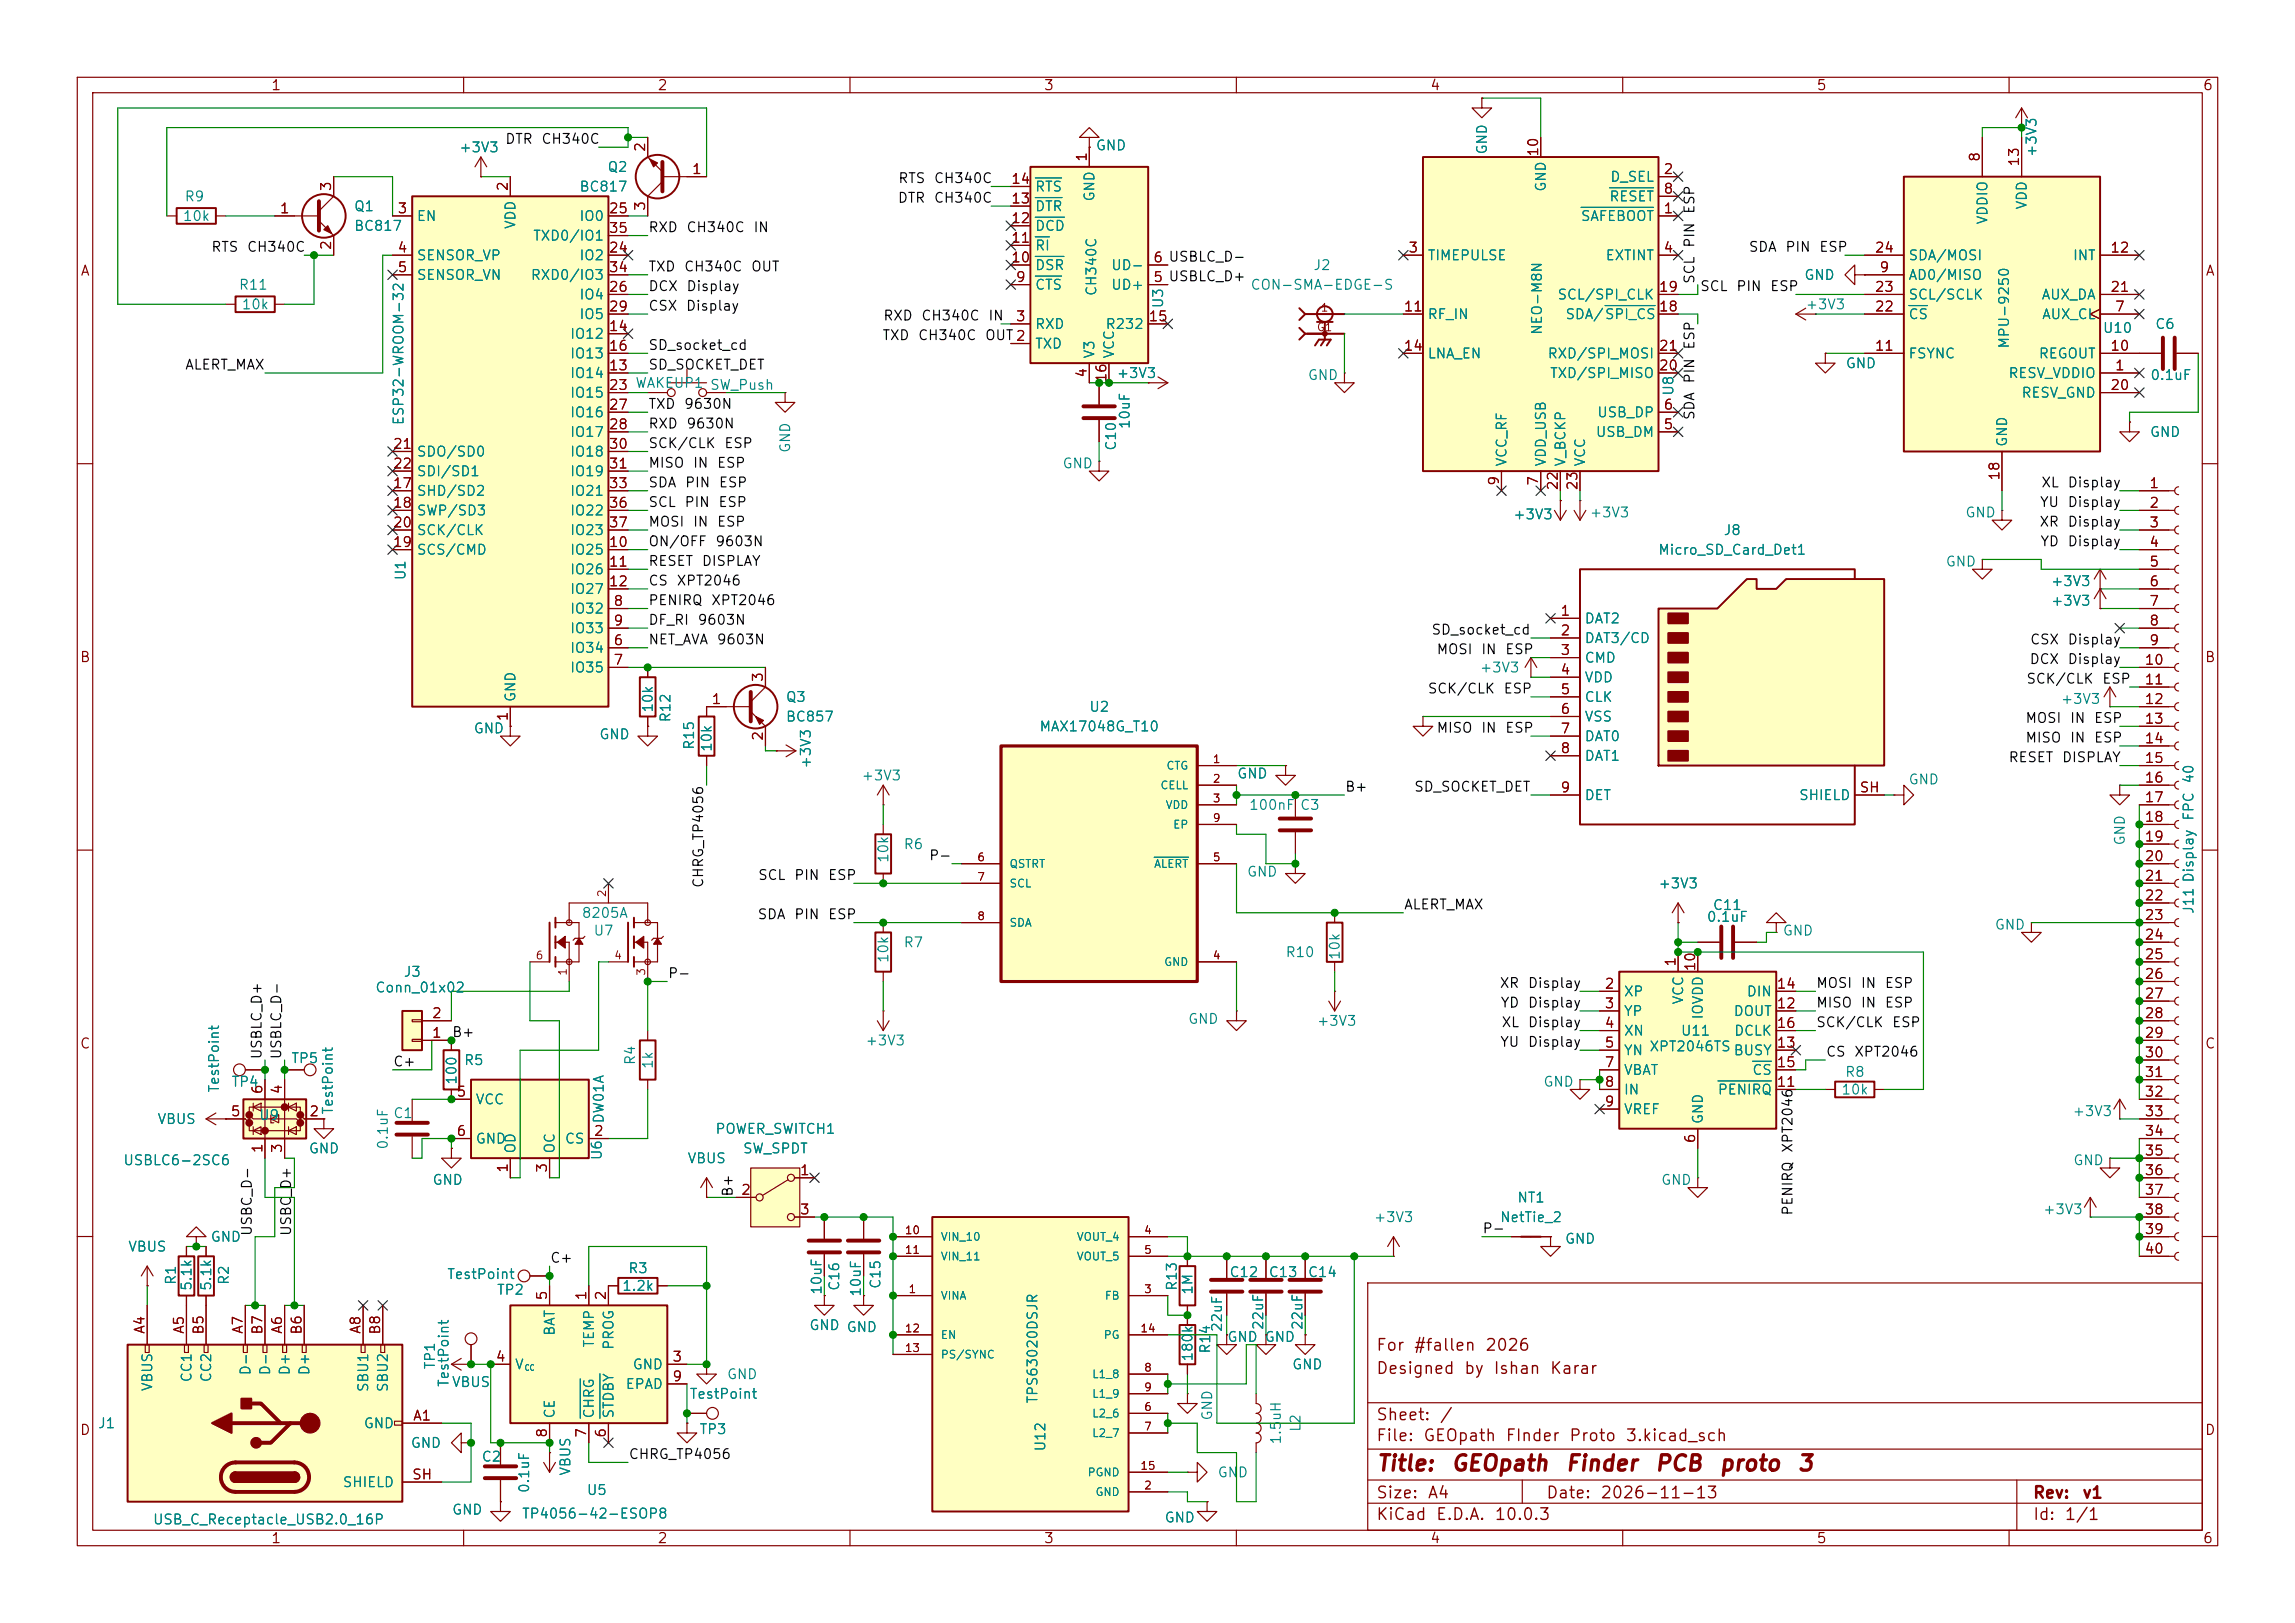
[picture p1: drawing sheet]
<svg xmlns="http://www.w3.org/2000/svg" width="297mm" height="210mm" viewBox="0 0 297 210" stroke-linecap="round" stroke-linejoin="round" font-family="sans-serif">
<defs><g id="words">
<g font-size="2" fill="#840000">
<text x="178" y="190.8">Title:</text>
<text x="187.7" y="190.8">GEOpath</text>
<text x="202.5" y="190.8">Finder</text>
<text x="214" y="190.8">PCB</text>
<text x="222.4" y="190.8">proto</text>
<text x="232.5" y="190.8">3</text>
</g>
<g font-size="1.5" fill="#840000">
<text x="178" y="178.2">Designed</text>
<text x="178" y="175.2">For</text>
<text x="182.9" y="175.2">#fallen</text>
<text x="189.4" y="178.2">by</text>
<text x="192.1" y="175.2">2026</text>
<text x="193.2" y="178.2">Ishan</text>
<text x="200.5" y="178.2">Karar</text>
<text x="178" y="184.2">Sheet:</text>
<text x="186.2" y="184.2">/</text>
<text x="178" y="186.9">File:</text>
<text x="184.1" y="186.9">GEOpath</text>
<text x="194.7" y="186.9">FInder</text>
<text x="203" y="186.9">Proto</text>
<text x="210.3" y="186.9">3.kicad_sch</text>
<text x="178" y="197.1">KiCad</text>
<text x="178" y="194.3">Size:</text>
<text x="184.7" y="194.3">A4</text>
<text x="185.7" y="197.1">E.D.A.</text>
<text x="193.3" y="197.1">10.0.3</text>
<text x="200" y="194.3">Date:</text>
<text x="207" y="194.3">2026-11-13</text>
<text x="263" y="194.3">Rev:</text>
<text x="263" y="197.1">Id:</text>
<text x="267.1" y="197.1">1/1</text>
<text x="269.4" y="194.3">v1</text>
</g>
<g font-size="1.3" fill="#840000">
<text x="35" y="12">1</text>
<text x="85" y="12">2</text>
<text x="135" y="12">3</text>
<text x="185" y="12">4</text>
<text x="235" y="12">5</text>
<text x="285" y="12">6</text>
<text x="83.8" y="19.8" transform="rotate(-90 83.8 19.8)">2</text>
<text x="89.5" y="22.8">1</text>
<text x="140.9" y="21" transform="rotate(-90 140.9 21)">1</text>
<text x="199.4" y="20.4" transform="rotate(-90 199.4 20.4)">10</text>
<text x="215.2" y="22.8">2</text>
<text x="256.5" y="21" transform="rotate(-90 256.5 21)">8</text>
<text x="261.6" y="21.6" transform="rotate(-90 261.6 21.6)">13</text>
<text x="36.1" y="27.9">1</text>
<text x="43.2" y="24.8" transform="rotate(-90 43.2 24.8)">3</text>
<text x="51.4" y="27.9">3</text>
<text x="66" y="24.8" transform="rotate(-90 66 24.8)">2</text>
<text x="78.7" y="27.9">25</text>
<text x="83.8" y="27.4" transform="rotate(-90 83.8 27.4)">3</text>
<text x="130.8" y="29.2">12</text>
<text x="130.8" y="26.6">13</text>
<text x="130.8" y="24.1">14</text>
<text x="215.2" y="27.9">1</text>
<text x="215.2" y="25.4">8</text>
<text x="10.3" y="36">A</text>
<text x="43.2" y="32.5" transform="rotate(-90 43.2 32.5)">2</text>
<text x="51.4" y="33">4</text>
<text x="51.4" y="35.5">5</text>
<text x="78.7" y="33">24</text>
<text x="78.7" y="35.5">34</text>
<text x="78.7" y="30.5">35</text>
<text x="130.8" y="34.3">10</text>
<text x="130.8" y="31.7">11</text>
<text x="149.2" y="34.3">6 USBLC_D-</text>
<text x="149.2" y="34.3">6</text>
<text x="182.2" y="33">3</text>
<text x="215.2" y="33">4</text>
<text x="242.5" y="33">24</text>
<text x="243.1" y="35.5">9</text>
<text x="273" y="33">12</text>
<text x="285.3" y="36">A</text>
<text x="78.7" y="38.1">26</text>
<text x="78.7" y="40.6">29</text>
<text x="131.4" y="41.9">3</text>
<text x="131.4" y="36.8">9</text>
<text x="148.5" y="41.9">15</text>
<text x="149.2" y="36.8">5 USBLC_D+</text>
<text x="149.2" y="36.8">5</text>
<text x="181.6" y="40.6">11</text>
<text x="214.6" y="40.6">18</text>
<text x="214.6" y="38.1">19</text>
<text x="242.5" y="40.6">22</text>
<text x="242.5" y="38.1">23</text>
<text x="273" y="38.1">21</text>
<text x="273.6" y="40.6">7</text>
<text x="78.7" y="43.2">14</text>
<text x="78.7" y="45.7">16</text>
<text x="131.4" y="44.4">2</text>
<text x="181.6" y="45.7">14</text>
<text x="214.6" y="45.7">21</text>
<text x="242.5" y="45.7">11</text>
<text x="273" y="45.7">10</text>
<text x="78.7" y="48.2">13</text>
<text x="78.7" y="50.8">23 WAKEUP1 SW_Push</text>
<text x="78.7" y="53.3">27</text>
<text x="78.7" y="50.8">23</text>
<text x="140.9" y="49" transform="rotate(-90 140.9 49)">4</text>
<text x="143.5" y="49.6" transform="rotate(-90 143.5 49.6)">16</text>
<text x="214.6" y="48.2">20</text>
<text x="215.2" y="53.3">6</text>
<text x="273" y="50.8">20</text>
<text x="273.6" y="48.2">1</text>
<text x="50.8" y="58.4">21</text>
<text x="78.7" y="55.9">28</text>
<text x="78.7" y="58.4">30</text>
<text x="215.2" y="55.9">5</text>
<text x="50.8" y="63.5">17</text>
<text x="50.8" y="60.9">22</text>
<text x="78.7" y="60.9">31</text>
<text x="78.7" y="63.5">33</text>
<text x="194.3" y="62.9" transform="rotate(-90 194.3 62.9)">9</text>
<text x="199.4" y="62.9" transform="rotate(-90 199.4 62.9)">7</text>
<text x="201.9" y="63.5" transform="rotate(-90 201.9 63.5)">22</text>
<text x="204.4" y="63.5" transform="rotate(-90 204.4 63.5)">23</text>
<text x="259.1" y="62.3" transform="rotate(-90 259.1 62.3)">18</text>
<text x="278.1" y="63.5">1</text>
<text x="50.8" y="66">18</text>
<text x="50.8" y="71.1">19</text>
<text x="50.8" y="68.6">20</text>
<text x="78.7" y="71.1">10</text>
<text x="78.7" y="66">36</text>
<text x="78.7" y="68.6">37</text>
<text x="278.1" y="66">2</text>
<text x="278.1" y="68.6">3</text>
<text x="278.1" y="71.1">4</text>
<text x="78.7" y="73.6">11</text>
<text x="78.7" y="76.2">12</text>
<text x="278.1" y="73.6">5</text>
<text x="278.1" y="76.2">6</text>
<text x="79.3" y="83.8">6</text>
<text x="79.3" y="78.7">8</text>
<text x="79.3" y="81.3">9</text>
<text x="201.9" y="80">1</text>
<text x="201.9" y="82.5">2</text>
<text x="278.1" y="78.7">7</text>
<text x="278.1" y="81.3">8</text>
<text x="278.1" y="83.8">9</text>
<text x="10.3" y="86">B</text>
<text x="79.3" y="86.3">7</text>
<text x="99" y="88.3" transform="rotate(-90 99 88.3)">3</text>
<text x="201.9" y="85.1">3</text>
<text x="201.9" y="87.6">4</text>
<text x="277.5" y="86.3">10</text>
<text x="277.5" y="88.9">11</text>
<text x="285.3" y="86">B</text>
<text x="66" y="93.4" transform="rotate(-90 66 93.4)">1</text>
<text x="92" y="91.4">1</text>
<text x="99" y="96" transform="rotate(-90 99 96)">2</text>
<text x="201.9" y="90.1">5</text>
<text x="201.9" y="92.7">6</text>
<text x="201.9" y="95.2">7</text>
<text x="277.5" y="91.4">12</text>
<text x="277.5" y="94">13</text>
<text x="201.9" y="97.8">8</text>
<text x="277.5" y="96.5">14</text>
<text x="277.5" y="99">15</text>
<text x="277.5" y="101.6">16</text>
<text x="201.9" y="102.8">9</text>
<text x="240.6" y="102.8">SH</text>
<text x="277.5" y="104.1">17</text>
<text x="277.5" y="106.7">18</text>
<text x="277.5" y="109.2">19</text>
<text x="277.5" y="111.7">20</text>
<text x="277.5" y="114.3">21</text>
<text x="277.5" y="116.8">22</text>
<text x="277.5" y="119.4">23</text>
<text x="217.1" y="125.2" transform="rotate(-90 217.1 125.2)">1</text>
<text x="219.7" y="125.8" transform="rotate(-90 219.7 125.8)">10</text>
<text x="277.5" y="121.9">24</text>
<text x="277.5" y="124.4">25</text>
<text x="207.6" y="128.2">2</text>
<text x="207.6" y="130.8">3</text>
<text x="229.8" y="130.8">12</text>
<text x="229.8" y="128.2">14</text>
<text x="277.5" y="127">26</text>
<text x="277.5" y="129.5">27</text>
<text x="10.3" y="136">C</text>
<text x="55.8" y="134.6">1</text>
<text x="55.8" y="132.1">2</text>
<text x="207.6" y="133.3">4</text>
<text x="207.6" y="135.9">5</text>
<text x="229.8" y="135.9">13</text>
<text x="229.8" y="133.3">16</text>
<text x="277.5" y="132.1">28</text>
<text x="277.5" y="134.6">29</text>
<text x="277.5" y="137.1">30</text>
<text x="285.3" y="136">C</text>
<text x="34.3" y="141.7" transform="rotate(-90 34.3 141.7)">6</text>
<text x="36.8" y="141.7" transform="rotate(-90 36.8 141.7)">4</text>
<text x="59" y="142.2">5</text>
<text x="207.6" y="138.4">7</text>
<text x="207.6" y="140.9">8</text>
<text x="207.6" y="143.5">9</text>
<text x="229.8" y="140.9">11</text>
<text x="229.8" y="138.4">15</text>
<text x="277.5" y="139.7">31</text>
<text x="277.5" y="142.2">32</text>
<text x="29.8" y="144.8">5</text>
<text x="34.3" y="149.3" transform="rotate(-90 34.3 149.3)">1</text>
<text x="36.8" y="149.3" transform="rotate(-90 36.8 149.3)">3</text>
<text x="39.9" y="144.8">2</text>
<text x="59" y="147.3">6</text>
<text x="76.8" y="147.3">2</text>
<text x="219.7" y="148" transform="rotate(-90 219.7 148)">6</text>
<text x="277.5" y="144.8">33</text>
<text x="277.5" y="147.3">34</text>
<text x="277.5" y="149.8">35</text>
<text x="66" y="151.8" transform="rotate(-90 66 151.8)">1</text>
<text x="71.1" y="151.8" transform="rotate(-90 71.1 151.8)">3</text>
<text x="95.8" y="154.9">2</text>
<text x="103.4" y="152.4">1</text>
<text x="277.5" y="152.4">36</text>
<text x="277.5" y="154.9">37</text>
<text x="103.4" y="157.5">3</text>
<text x="277.5" y="157.5">38</text>
<text x="277.5" y="160">39</text>
<text x="277.5" y="162.5">40</text>
<text x="19" y="172.7" transform="rotate(-90 19 172.7)">A4</text>
<text x="24.1" y="172.7" transform="rotate(-90 24.1 172.7)">A5</text>
<text x="26.6" y="172.8" transform="rotate(-90 26.6 172.8)">B5</text>
<text x="31.7" y="172.7" transform="rotate(-90 31.7 172.7)">A7</text>
<text x="34.3" y="172.8" transform="rotate(-90 34.3 172.8)">B7</text>
<text x="36.8" y="172.7" transform="rotate(-90 36.8 172.7)">A6</text>
<text x="39.3" y="172.8" transform="rotate(-90 39.3 172.8)">B6</text>
<text x="47" y="172.7" transform="rotate(-90 47 172.7)">A8</text>
<text x="49.5" y="172.8" transform="rotate(-90 49.5 172.8)">B8</text>
<text x="71.1" y="168.3" transform="rotate(-90 71.1 168.3)">5</text>
<text x="76.2" y="168.3" transform="rotate(-90 76.2 168.3)">1</text>
<text x="78.7" y="168.3" transform="rotate(-90 78.7 168.3)">2</text>
<text x="64.1" y="176.5">4</text>
<text x="86.9" y="176.5">3</text>
<text x="86.9" y="179">9</text>
<text x="10.3" y="186">D</text>
<text x="53.4" y="184.1">A1</text>
<text x="285.3" y="186">D</text>
<text x="53.2" y="191.7">SH</text>
<text x="71.1" y="186.1" transform="rotate(-90 71.1 186.1)">8</text>
<text x="76.2" y="186.1" transform="rotate(-90 76.2 186.1)">7</text>
<text x="78.7" y="186.1" transform="rotate(-90 78.7 186.1)">6</text>
<text x="35" y="200">1</text>
<text x="85" y="200">2</text>
<text x="135" y="200">3</text>
<text x="185" y="200">4</text>
<text x="235" y="200">5</text>
<text x="285" y="200">6</text>
</g>
<g font-size="1.3" fill="#008484">
<text x="59.3" y="20">+3V3</text>
<text x="78.5" y="22.6">Q2</text>
<text x="141.7" y="19.8">GND</text>
<text x="192.7" y="20.1" transform="rotate(-90 192.7 20.1)">GND</text>
<text x="208.3" y="23.8">D_SEL</text>
<text x="263.9" y="20.4" transform="rotate(-90 263.9 20.4)">+3V3</text>
<text x="23.6" y="28.9">10k</text>
<text x="23.8" y="26.4">R9</text>
<text x="45.7" y="27.6">Q1</text>
<text x="53.8" y="28.9">EN</text>
<text x="67" y="29.7" transform="rotate(-90 67 29.7)">VDD</text>
<text x="74.9" y="28.9">IO0</text>
<text x="74.9" y="25.1">BC817</text>
<text x="133.9" y="27.6">DTR</text>
<text x="133.9" y="25.1">RTS</text>
<text x="141.9" y="26.2" transform="rotate(-90 141.9 26.2)">GND</text>
<text x="200.4" y="24.9" transform="rotate(-90 200.4 24.9)">GND</text>
<text x="204.5" y="28.9">SAFEBOOT</text>
<text x="208.2" y="26.4">RESET</text>
<text x="257.5" y="29.1" transform="rotate(-90 257.5 29.1)">VDDIO</text>
<text x="262.6" y="27.2" transform="rotate(-90 262.6 27.2)">VDD</text>
<text x="45.7" y="30.2">BC817</text>
<text x="53.8" y="34">SENSOR_VP</text>
<text x="68.9" y="31.5">TXD0/IO1</text>
<text x="74.9" y="34">IO2</text>
<text x="133.9" y="35.3">DSR</text>
<text x="133.9" y="32.7">RI</text>
<text x="133.9" y="30.2">DCD</text>
<text x="143.7" y="35.3">UD-</text>
<text x="169.9" y="35.3">J2</text>
<text x="184.7" y="34">TIMEPULSE</text>
<text x="207.7" y="34">EXTINT</text>
<text x="246.9" y="34">SDA/MOSI</text>
<text x="268.2" y="34">INT</text>
<text x="30.8" y="37.8">R11</text>
<text x="31.2" y="40.3">10k</text>
<text x="53.8" y="36.5">SENSOR_VN</text>
<text x="68.6" y="36.5">RXD0/IO3</text>
<text x="74.9" y="39.1">IO4</text>
<text x="74.9" y="41.6">IO5</text>
<text x="133.9" y="37.8">CTS</text>
<text x="142.2" y="38.4" transform="rotate(-90 142.2 38.4)">CH340C</text>
<text x="143.7" y="37.8">UD+</text>
<text x="150.8" y="40" transform="rotate(-90 150.8 40)">U3</text>
<text x="161.7" y="37.8">CON-SMA-EDGE-S</text>
<text x="184.7" y="41.6">RF_IN</text>
<text x="201.5" y="39.1">SCL/SPI_CLK</text>
<text x="202.5" y="41.6">SDA/SPI_CS</text>
<text x="233.4" y="36.5">GND</text>
<text x="233.6" y="40.3">+3V3</text>
<text x="246.9" y="36.5">AD0/MISO</text>
<text x="246.9" y="41.6">CS</text>
<text x="246.9" y="39.1">SCL/SCLK</text>
<text x="264.1" y="39.1">AUX_DA</text>
<text x="264.2" y="41.6">AUX_CL</text>
<text x="73.7" y="44.2">IO12</text>
<text x="73.7" y="46.7">IO13</text>
<text x="133.9" y="45.4">TXD</text>
<text x="133.9" y="42.9">RXD</text>
<text x="141.9" y="46.5" transform="rotate(-90 141.9 46.5)">V3</text>
<text x="143" y="42.9">R232</text>
<text x="144.5" y="46.5" transform="rotate(-90 144.5 46.5)">VCC</text>
<text x="184.7" y="46.7">LNA_EN</text>
<text x="199.9" y="43.4" transform="rotate(-90 199.9 43.4)">NEO-M8N</text>
<text x="200.2" y="46.7">RXD/SPI_MOSI</text>
<text x="238.8" y="48">GND</text>
<text x="246.9" y="46.7">FSYNC</text>
<text x="260.3" y="45.2" transform="rotate(-90 260.3 45.2)">MPU-9250</text>
<text x="263.8" y="46.7">REGOUT</text>
<text x="272" y="43.4">U10</text>
<text x="278.8" y="42.9">C6</text>
<text x="73.7" y="49.2">IO14</text>
<text x="73.7" y="51.8">IO15</text>
<text x="144.4" y="49.2">+3V3</text>
<text x="169.2" y="49.5">GND</text>
<text x="200.5" y="49.2">TXD/SPI_MISO</text>
<text x="216.9" y="51.3" transform="rotate(-90 216.9 51.3)">U8</text>
<text x="259.8" y="49.2">RESV_VDDIO</text>
<text x="261.5" y="51.8">RESV_GND</text>
<text x="278.2" y="49.5">0.1uF</text>
<text x="52.5" y="55.1" transform="rotate(-90 52.5 55.1)">ESP32-WROOM-32</text>
<text x="53.8" y="59.4">SDO/SD0</text>
<text x="73.7" y="54.3">IO16</text>
<text x="73.7" y="56.9">IO17</text>
<text x="73.7" y="59.4">IO18</text>
<text x="102.6" y="58.7" transform="rotate(-90 102.6 58.7)">GND</text>
<text x="144.7" y="58.4" transform="rotate(-90 144.7 58.4)">C10</text>
<text x="146.5" y="55.6" transform="rotate(-90 146.5 55.6)">10uF</text>
<text x="206.4" y="56.9">USB_DM</text>
<text x="206.6" y="54.3">USB_DP</text>
<text x="260.1" y="57.9" transform="rotate(-90 260.1 57.9)">GND</text>
<text x="278.1" y="56.9">GND</text>
<text x="53.8" y="64.5">SHD/SD2</text>
<text x="53.8" y="61.9">SDI/SD1</text>
<text x="73.7" y="61.9">IO19</text>
<text x="73.7" y="64.5">IO21</text>
<text x="137.4" y="60.9">GND</text>
<text x="195.3" y="60.5" transform="rotate(-90 195.3 60.5)">VCC_RF</text>
<text x="200.4" y="60.5" transform="rotate(-90 200.4 60.5)">VDD_USB</text>
<text x="202.9" y="60.5" transform="rotate(-90 202.9 60.5)">V_BCKP</text>
<text x="205.4" y="60.5" transform="rotate(-90 205.4 60.5)">VCC</text>
<text x="53.8" y="67">SWP/SD3</text>
<text x="53.8" y="69.6">SCK/CLK</text>
<text x="73.7" y="67">IO22</text>
<text x="73.7" y="69.6">IO23</text>
<text x="195.7" y="67.5">+3V3</text>
<text x="205.6" y="67.3">+3V3</text>
<text x="223" y="69.6">J8</text>
<text x="254.2" y="67.3">GND</text>
<text x="52.8" y="75.2" transform="rotate(-90 52.8 75.2)">U1</text>
<text x="53.8" y="72.1">SCS/CMD</text>
<text x="73.7" y="72.1">IO25</text>
<text x="73.7" y="74.6">IO26</text>
<text x="73.7" y="77.2">IO27</text>
<text x="214.5" y="72.1">Micro_SD_Card_Det1</text>
<text x="251.7" y="73.6">GND</text>
<text x="265.3" y="76.2">+3V3</text>
<text x="73.7" y="79.7">IO32</text>
<text x="73.7" y="82.3">IO33</text>
<text x="205" y="81">DAT2</text>
<text x="205" y="83.5">DAT3/CD</text>
<text x="265.3" y="78.7">+3V3</text>
<text x="73.7" y="84.8">IO34</text>
<text x="73.7" y="87.3">IO35</text>
<text x="191.4" y="87.3">+3V3</text>
<text x="205" y="86.1">CMD</text>
<text x="205" y="88.6">VDD</text>
<text x="61.2" y="95.2">GND</text>
<text x="67" y="90.9" transform="rotate(-90 67 90.9)">GND</text>
<text x="77.5" y="96">GND</text>
<text x="84.8" y="92.3" transform="rotate(-90 84.8 92.3)">10k</text>
<text x="87.1" y="93.6" transform="rotate(-90 87.1 93.6)">R12</text>
<text x="101.6" y="93.7">BC857</text>
<text x="101.6" y="91.1">Q3</text>
<text x="134.4" y="95">MAX17048G_T10</text>
<text x="140.9" y="92.4">U2</text>
<text x="205" y="91.1">CLK</text>
<text x="205" y="93.7">VSS</text>
<text x="266.6" y="91.4">+3V3</text>
<text x="90.1" y="97.1" transform="rotate(-90 90.1 97.1)">R15</text>
<text x="92.4" y="97.4" transform="rotate(-90 92.4 97.4)">10k</text>
<text x="105.2" y="99.5" transform="rotate(-90 105.2 99.5)">+3V3</text>
<text x="111.4" y="101.3">+3V3</text>
<text x="160" y="101">GND</text>
<text x="205" y="96.2">DAT0</text>
<text x="205" y="98.8">DAT1</text>
<text x="246.9" y="101.8">GND</text>
<text x="284.2" y="101.5" transform="rotate(-90 284.2 101.5)">40</text>
<text x="161.6" y="105.1">100nF</text>
<text x="168.2" y="105.1">C3</text>
<text x="205" y="103.8">DET</text>
<text x="232.7" y="103.8">SHIELD</text>
<text x="284.2" y="106.3" transform="rotate(-90 284.2 106.3)">FPC</text>
<text x="115.3" y="111.8" transform="rotate(-90 115.3 111.8)">10k</text>
<text x="116.8" y="110.2">R6</text>
<text x="161.3" y="113.7">GND</text>
<text x="275.3" y="109.5" transform="rotate(-90 275.3 109.5)">GND</text>
<text x="75.2" y="119.1">8205A</text>
<text x="214.5" y="115.3">+3V3</text>
<text x="220.8" y="119.6">0.1uF</text>
<text x="221.6" y="118.1">C11</text>
<text x="284.2" y="118.4" transform="rotate(-90 284.2 118.4)">J11 Display</text>
<text x="76.7" y="121.4">U7</text>
<text x="115.3" y="124.7" transform="rotate(-90 115.3 124.7)">10k</text>
<text x="116.8" y="122.9">R7</text>
<text x="166.3" y="124.2">R10</text>
<text x="173.7" y="124.3" transform="rotate(-90 173.7 124.3)">10k</text>
<text x="230.6" y="121.4">GND</text>
<text x="258.1" y="120.6">GND</text>
<text x="48.5" y="128.7">Conn_01x02</text>
<text x="52.1" y="126.7">J3</text>
<text x="210.1" y="129.2">XP</text>
<text x="210.1" y="131.8">YP</text>
<text x="218.1" y="130.1" transform="rotate(-90 218.1 130.1)">VCC</text>
<text x="224.3" y="131.8">DOUT</text>
<text x="226" y="129.2">DIN</text>
<text x="37.6" y="137.9">TP5</text>
<text x="82.5" y="137.9" transform="rotate(-90 82.5 137.9)">R4</text>
<text x="111.9" y="135.6">+3V3</text>
<text x="153.7" y="132.8">GND</text>
<text x="170.3" y="133.1">+3V3</text>
<text x="210.1" y="134.3">XN</text>
<text x="210.1" y="136.9">YN</text>
<text x="213.4" y="136.4">XPT2046TS</text>
<text x="217.4" y="134.3">U11</text>
<text x="220.7" y="132" transform="rotate(-90 220.7 132)">IOVDD</text>
<text x="224.3" y="136.9">BUSY</text>
<text x="224.3" y="134.3">DCLK</text>
<text x="28.7" y="141.5" transform="rotate(-90 28.7 141.5)">TestPoint</text>
<text x="29.9" y="140.9">TP4</text>
<text x="59.4" y="140.5" transform="rotate(-90 59.4 140.5)">100</text>
<text x="60" y="138.1">R5</text>
<text x="61.5" y="143.2">VCC</text>
<text x="84.8" y="138.4" transform="rotate(-90 84.8 138.4)">1k</text>
<text x="199.6" y="140.9">GND</text>
<text x="210.1" y="139.4">VBAT</text>
<text x="210.1" y="141.9">IN</text>
<text x="222.2" y="141.9">PENIRQ</text>
<text x="226.7" y="139.4">CS</text>
<text x="238.2" y="141.9">10k</text>
<text x="238.7" y="139.7">R8</text>
<text x="20.3" y="145.8">VBUS</text>
<text x="33.4" y="145.2">U9</text>
<text x="39.9" y="149.6">GND</text>
<text x="43.4" y="144.3" transform="rotate(-90 43.4 144.3)">TestPoint</text>
<text x="50.5" y="148.8" transform="rotate(-90 50.5 148.8)">0.1uF</text>
<text x="50.8" y="145">C1</text>
<text x="61.5" y="148.3">GND</text>
<text x="67" y="149.4" transform="rotate(-90 67 149.4)">OD</text>
<text x="72.1" y="149.4" transform="rotate(-90 72.1 149.4)">OC</text>
<text x="73" y="148.3">CS</text>
<text x="78.4" y="145.5" transform="rotate(-90 78.4 145.5)">DW01A</text>
<text x="92.5" y="147">POWER_SWITCH1</text>
<text x="96.1" y="149.6">SW_SPDT</text>
<text x="210.1" y="144.5">VREF</text>
<text x="220.7" y="145.5" transform="rotate(-90 220.7 145.5)">GND</text>
<text x="268.1" y="144.7">+3V3</text>
<text x="15.9" y="151.1">USBLC6-2SC6</text>
<text x="55.9" y="153.6">GND</text>
<text x="78.2" y="150.2" transform="rotate(-90 78.2 150.2)">U6</text>
<text x="88.9" y="150.8">VBUS</text>
<text x="196.3" y="155.9">NT1</text>
<text x="214.9" y="153.6">GND</text>
<text x="268.2" y="151.1">GND</text>
<text x="27.2" y="161">GND</text>
<text x="177.7" y="158.5">+3V3</text>
<text x="194" y="158.5">NetTie_2</text>
<text x="202.4" y="161.2">GND</text>
<text x="264.3" y="157.4">+3V3</text>
<text x="16.5" y="162.3">VBUS</text>
<text x="23.1" y="166.4" transform="rotate(-90 23.1 166.4)">R1</text>
<text x="25.1" y="167.1" transform="rotate(-90 25.1 167.1)">5.1k</text>
<text x="27.6" y="167.1" transform="rotate(-90 27.6 167.1)">5.1k</text>
<text x="29.9" y="166.4" transform="rotate(-90 29.9 166.4)">R2</text>
<text x="57.8" y="165.8">TestPoint</text>
<text x="64.2" y="167.8">TP2</text>
<text x="80.4" y="167.3">1.2k</text>
<text x="81.2" y="165.1">R3</text>
<text x="106.6" y="167.6" transform="rotate(-90 106.6 167.6)">10uF</text>
<text x="108.9" y="167.1" transform="rotate(-90 108.9 167.1)">C16</text>
<text x="111.7" y="167.9" transform="rotate(-90 111.7 167.9)">10uF</text>
<text x="114.3" y="166.9" transform="rotate(-90 114.3 166.9)">C15</text>
<text x="152.6" y="167.1" transform="rotate(-90 152.6 167.1)">R13</text>
<text x="154.6" y="167.6" transform="rotate(-90 154.6 167.6)">1M</text>
<text x="159" y="165.6">C12</text>
<text x="164.1" y="165.6">C13</text>
<text x="169.2" y="165.6">C14</text>
<text x="72.1" y="172.9" transform="rotate(-90 72.1 172.9)">BAT</text>
<text x="104.6" y="172.4">GND GND</text>
<text x="158.5" y="172.5" transform="rotate(-90 158.5 172.5)">22uF</text>
<text x="158.7" y="173.9">GND GND</text>
<text x="163.8" y="172.2" transform="rotate(-90 163.8 172.2)">22uF</text>
<text x="168.9" y="172.2" transform="rotate(-90 168.9 172.2)">22uF</text>
<text x="25.1" y="179" transform="rotate(-90 25.1 179)">CC1</text>
<text x="27.6" y="179" transform="rotate(-90 27.6 179)">CC2</text>
<text x="32.7" y="178.1" transform="rotate(-90 32.7 178.1)">D-</text>
<text x="35.3" y="178.1" transform="rotate(-90 35.3 178.1)">D-</text>
<text x="37.8" y="178.1" transform="rotate(-90 37.8 178.1)">D+</text>
<text x="40.3" y="178.1" transform="rotate(-90 40.3 178.1)">D+</text>
<text x="56.6" y="177.3" transform="rotate(-90 56.6 177.3)">TP1</text>
<text x="58.4" y="179.6" transform="rotate(-90 58.4 179.6)">TestPoint</text>
<text x="58.4" y="179.8">VBUS</text>
<text x="66.5" y="177.5">V</text>
<text x="77.2" y="174.5" transform="rotate(-90 77.2 174.5)">TEMP</text>
<text x="79.7" y="174.8" transform="rotate(-90 79.7 174.8)">PROG</text>
<text x="81.8" y="177.5">GND</text>
<text x="94" y="178.8">GND</text>
<text x="154.6" y="176.3" transform="rotate(-90 154.6 176.3)">180k</text>
<text x="156.9" y="175.3" transform="rotate(-90 156.9 175.3)">R14</text>
<text x="167.1" y="177.5">GND</text>
<text x="12.6" y="185.1">J1</text>
<text x="20" y="180.1" transform="rotate(-90 20 180.1)">VBUS</text>
<text x="47" y="185.1">GND</text>
<text x="48" y="180.2" transform="rotate(-90 48 180.2)">SBU1</text>
<text x="50.5" y="180.2" transform="rotate(-90 50.5 180.2)">SBU2</text>
<text x="72.1" y="183.6" transform="rotate(-90 72.1 183.6)">CE</text>
<text x="77.2" y="183.6" transform="rotate(-90 77.2 183.6)">CHRG</text>
<text x="79.7" y="183.6" transform="rotate(-90 79.7 183.6)">STDBY</text>
<text x="80.9" y="180">EPAD</text>
<text x="89.2" y="181.3">TestPoint</text>
<text x="90.4" y="185.9">TP3</text>
<text x="134.6" y="181.7" transform="rotate(-90 134.6 181.7)">TPS63020DSJR</text>
<text x="157.2" y="183.9" transform="rotate(-90 157.2 183.9)">GND</text>
<text x="168.6" y="185.4" transform="rotate(-90 168.6 185.4)">L2</text>
<text x="53.1" y="187.7">GND</text>
<text x="62.2" y="189.4">C2</text>
<text x="74.1" y="191" transform="rotate(-90 74.1 191)">VBUS</text>
<text x="135.6" y="187.9" transform="rotate(-90 135.6 187.9)">U12</text>
<text x="157.5" y="191.5">GND</text>
<text x="166.1" y="187" transform="rotate(-90 166.1 187)">1.5uH</text>
<text x="19.7" y="197.6">USB_C_Receptacle_USB2.0_16P</text>
<text x="44.3" y="192.7">SHIELD</text>
<text x="58.4" y="196.3">GND</text>
<text x="67.5" y="196.8">TP4056-42-ESOP8</text>
<text x="68.8" y="193.3" transform="rotate(-90 68.8 193.3)">0.1uF</text>
<text x="75.8" y="193.8">U5</text>
<text x="150.6" y="197.3">GND</text>
</g>
<g font-size="1.3">
<text x="65.3" y="18.9">DTR</text>
<text x="70" y="18.9">CH340C</text>
<text x="116.1" y="26.5">DTR</text>
<text x="116.2" y="24">RTS</text>
<text x="120.8" y="26.5">CH340C</text>
<text x="120.8" y="24">CH340C</text>
<text x="219.6" y="27.8" transform="rotate(-90 219.6 27.8)">ESP</text>
<text x="27.3" y="32.9">RTS</text>
<text x="31.9" y="32.9">CH340C</text>
<text x="83.8" y="35.4">TXD</text>
<text x="83.8" y="30.4">RXD</text>
<text x="88.4" y="35.4">CH340C</text>
<text x="88.7" y="30.4">CH340C</text>
<text x="97.1" y="35.4">OUT</text>
<text x="97.4" y="30.4">IN</text>
<text x="219.6" y="32.2" transform="rotate(-90 219.6 32.2)">PIN</text>
<text x="226.2" y="32.9">SDA</text>
<text x="231" y="32.9">PIN</text>
<text x="235.3" y="32.9">ESP</text>
<text x="83.8" y="38">DCX</text>
<text x="83.8" y="40.5">CSX</text>
<text x="88.7" y="40.5">Display</text>
<text x="88.7" y="38">Display</text>
<text x="114.2" y="41.8">RXD</text>
<text x="119.1" y="41.8">CH340C</text>
<text x="127.8" y="41.8">IN</text>
<text x="219.6" y="36.8" transform="rotate(-90 219.6 36.8)">SCL</text>
<text x="219.9" y="38">SCL</text>
<text x="224.6" y="38">PIN</text>
<text x="229" y="38">ESP</text>
<text x="83.8" y="45.6">SD_socket_cd</text>
<text x="114.1" y="44.3">TXD</text>
<text x="118.7" y="44.3">CH340C</text>
<text x="127.4" y="44.3">OUT2</text>
<text x="219.6" y="45.3" transform="rotate(-90 219.6 45.3)">ESP</text>
<text x="23.9" y="48.1">ALERT_MAX</text>
<text x="83.8" y="48.1">SD_SOCKET_DET</text>
<text x="83.8" y="53.2">TXD</text>
<text x="88.4" y="53.2">9630N</text>
<text x="219.6" y="49.7" transform="rotate(-90 219.6 49.7)">PIN</text>
<text x="83.8" y="55.8">RXD</text>
<text x="83.8" y="58.3">SCK/CLK</text>
<text x="88.7" y="55.8">9630N</text>
<text x="93.6" y="58.3">ESP</text>
<text x="219.6" y="54.5" transform="rotate(-90 219.6 54.5)">SDA</text>
<text x="83.8" y="60.8">MISO</text>
<text x="83.8" y="65.9">SCL</text>
<text x="83.8" y="63.4">SDA</text>
<text x="88.5" y="65.9">PIN</text>
<text x="88.6" y="63.4">PIN</text>
<text x="89.6" y="60.8">IN</text>
<text x="92.7" y="60.8">ESP</text>
<text x="92.9" y="65.9">ESP</text>
<text x="92.9" y="63.4">ESP</text>
<text x="263.9" y="65.9">YU</text>
<text x="264.1" y="63.4">XL</text>
<text x="267.5" y="65.9">Display</text>
<text x="267.5" y="63.4">Display</text>
<text x="83.8" y="68.5">MOSI</text>
<text x="83.8" y="71">ON/OFF</text>
<text x="89.6" y="68.5">IN</text>
<text x="92.5" y="71">9603N</text>
<text x="92.7" y="68.5">ESP</text>
<text x="263.8" y="68.5">XR</text>
<text x="264" y="71">YD</text>
<text x="267.5" y="68.5">Display</text>
<text x="267.5" y="71">Display</text>
<text x="83.8" y="76.1">CS</text>
<text x="83.8" y="73.5">RESET</text>
<text x="87.5" y="76.1">XPT2046</text>
<text x="90.7" y="73.5">DISPLAY</text>
<text x="83.8" y="81.2">DF_RI</text>
<text x="83.8" y="78.6">PENIRQ</text>
<text x="83.8" y="83.7">NET_AVA</text>
<text x="90.2" y="81.2">9603N</text>
<text x="91.9" y="78.6">XPT2046</text>
<text x="92.7" y="83.7">9603N</text>
<text x="185.2" y="82.4">SD_socket_cd</text>
<text x="262.6" y="83.7">CSX</text>
<text x="267.5" y="83.7">Display</text>
<text x="185.8" y="85">MOSI</text>
<text x="191.6" y="85">IN</text>
<text x="194.7" y="85">ESP</text>
<text x="262.1" y="88.8">SCK/CLK</text>
<text x="262.6" y="86.2">DCX</text>
<text x="267.5" y="86.2">Display</text>
<text x="272" y="88.8">ESP</text>
<text x="184.7" y="90">SCK/CLK</text>
<text x="185.8" y="95.1">MISO</text>
<text x="191.6" y="95.1">IN</text>
<text x="194.5" y="90">ESP</text>
<text x="194.7" y="95.1">ESP</text>
<text x="262" y="93.9">MOSI</text>
<text x="267.8" y="93.9">IN</text>
<text x="270.9" y="93.9">ESP</text>
<text x="259.8" y="98.9">RESET</text>
<text x="262" y="96.4">MISO</text>
<text x="266.8" y="98.9">DISPLAY</text>
<text x="267.8" y="96.4">IN</text>
<text x="270.9" y="96.4">ESP</text>
<text x="174" y="102.7">B+</text>
<text x="182.9" y="102.7">SD_SOCKET_DET</text>
<text x="120.1" y="111.6">P-</text>
<text x="91.3" y="115" transform="rotate(-90 91.3 115)">CHRG_TP4056</text>
<text x="97.9" y="119.3">SDA</text>
<text x="98" y="114.2">SCL</text>
<text x="102.7" y="119.3">PIN</text>
<text x="102.7" y="114.2">PIN</text>
<text x="107.1" y="119.3">ESP</text>
<text x="107.1" y="114.2">ESP</text>
<text x="181.6" y="118">ALERT_MAX</text>
<text x="86.4" y="126.9">P-</text>
<text x="194" y="128.1">XR</text>
<text x="194.1" y="130.7">YD</text>
<text x="197.6" y="130.7">Display</text>
<text x="197.6" y="128.1">Display</text>
<text x="234.9" y="130.7">MISO</text>
<text x="234.9" y="128.1">MOSI</text>
<text x="240.7" y="130.7">IN</text>
<text x="240.7" y="128.1">IN</text>
<text x="243.8" y="130.7">ESP</text>
<text x="243.8" y="128.1">ESP</text>
<text x="34.2" y="137.2" transform="rotate(-90 34.2 137.2)">USBLC_D+</text>
<text x="36.7" y="137.2" transform="rotate(-90 36.7 137.2)">USBLC_D-</text>
<text x="58.4" y="134.5">B+</text>
<text x="194" y="135.8">YU</text>
<text x="194.2" y="133.2">XL</text>
<text x="197.6" y="133.2">Display</text>
<text x="197.6" y="135.8">Display</text>
<text x="234.9" y="133.2">SCK/CLK</text>
<text x="236.2" y="137">CS</text>
<text x="239.9" y="137">XPT2046</text>
<text x="244.8" y="133.2">ESP</text>
<text x="50.8" y="138.3">C+</text>
<text x="232.3" y="149.3" transform="rotate(-90 232.3 149.3)">XPT2046</text>
<text x="95.1" y="154.9" transform="rotate(-90 95.1 154.9)">B+</text>
<text x="32.9" y="160" transform="rotate(-90 32.9 160)">USBC_D-</text>
<text x="38" y="160" transform="rotate(-90 38 160)">USBC_D+</text>
<text x="191.8" y="159.9">P-</text>
<text x="232.3" y="157.4" transform="rotate(-90 232.3 157.4)">PENIRQ</text>
<text x="71.1" y="163.7">C+</text>
<text x="81.3" y="189.1">CHRG_TP4056</text>
</g>
<g font-size="1" fill="#840000">
<text x="170.8" y="40.6">1</text>
<text x="170.3" y="43.1">G1</text>
<text x="156.9" y="99">1</text>
<text x="156.9" y="101.5">2</text>
<text x="156.9" y="104.1">3</text>
<text x="156.9" y="106.6">9</text>
<text x="126.4" y="111.7">6</text>
<text x="156.9" y="111.7">5</text>
<text x="78.7" y="116.2" transform="rotate(-90 78.7 116.2)">2</text>
<text x="126.4" y="114.2">7</text>
<text x="126.4" y="119.3">8</text>
<text x="69.2" y="124.4">6</text>
<text x="79.4" y="124.4">4</text>
<text x="156.9" y="124.4">4</text>
<text x="73.6" y="126.3" transform="rotate(-90 73.6 126.3)">1</text>
<text x="83.7" y="126.3" transform="rotate(-90 83.7 126.3)">3</text>
<text x="117" y="159.9">10</text>
<text x="148" y="159.9">4</text>
<text x="117" y="162.5">11</text>
<text x="117.5" y="167.6">1</text>
<text x="148" y="167.6">3</text>
<text x="148" y="162.5">5</text>
<text x="117" y="172.6">12</text>
<text x="147.5" y="172.6">14</text>
<text x="117" y="175.2">13</text>
<text x="148" y="177.7">8</text>
<text x="148" y="182.8">6</text>
<text x="148" y="185.3">7</text>
<text x="148" y="180.3">9</text>
<text x="147.5" y="190.4">15</text>
<text x="148" y="193">2</text>
</g>
<g font-size="1" fill="#008484">
<text x="150.9" y="99.8">CTG</text>
<text x="150.1" y="102.4">CELL</text>
<text x="150.8" y="104.9">VDD</text>
<text x="151.7" y="107.5">EP</text>
<text x="130.6" y="112.5">QSTRT</text>
<text x="149.3" y="112.5">ALERT</text>
<text x="130.6" y="115.1">SCL</text>
<text x="130.6" y="120.2">SDA</text>
<text x="150.6" y="125.2">GND</text>
<text x="121.7" y="160.8">VIN_10</text>
<text x="139.3" y="160.8">VOUT_4</text>
<text x="121.7" y="163.3">VIN_11</text>
<text x="139.3" y="163.3">VOUT_5</text>
<text x="121.7" y="168.4">VINA</text>
<text x="121.7" y="173.5">EN</text>
<text x="142.7" y="173.5">PG</text>
<text x="142.9" y="168.4">FB</text>
<text x="121.7" y="176">PS/SYNC</text>
<text x="141.2" y="178.6">L1_8</text>
<text x="141.2" y="183.7">L2_6</text>
<text x="141.2" y="181.1">L1_9</text>
<text x="140.7" y="191.3">PGND</text>
<text x="141.2" y="186.2">L2_7</text>
<text x="141.7" y="193.8">GND</text>
</g>
<text font-size=".8" fill="#008484" x="67.8" y="177.6">CC</text>
</g></defs>
<g fill="none" stroke="#840000" stroke-width=".15">
<path d="M10 10h277v190h-277zM12 12h273v186h-273zM60 10v2M83.8 17.8v2.5l1.9 1.9M110 10v2M160 10v2M191.8 12.7v1.3h1.2l-1.2 1.2-1.3-1.2h1.3M191.8 12.7h.1M210 10v2M260 10v2M85.7 23.5l-1.9 1.9v2.5M85.7 22.9h5.7"/>
<path d="M233.7 39.9l-1.3 .7M232.4 40.6l1.3 .8M232.4 40.6h2.5M234.9 40.6h.1M10 60h2M271.8 76.2h.1M271.8 78.7h.1M271.8 73.7l-.8 1.2M271.8 73.7l.7 1.2M271.8 73.7v5M271.8 76.2l-.8 1.3M271.8 76.2l.7 1.3"/>
<path d="M285 60h2M184.1 92.7v1.3h1.3l-1.3 1.3-1.2-1.3h1.2M184.1 92.7h.1M273 91.4h.1M273 88.9l-.7 1.3M273 88.9l.8 1.3M273 88.9v2.5M10 110h2M172.7 118.1v1.3M285 110h2M83.8 133.4v1.2M83.8 139.7v1.3"/>
<path d="M160 130.8v1.3h1.3l-1.3 1.3-1.3-1.3h1.3M160 130.8h.1M172 129.5l.7 1.3M172.7 128.3h.1M172.7 124.5v1.2M172.7 128.3v2.5M173.5 129.5l-.8 1.3M53.3 142.2v2.8M53.3 147.1v2.8M270.5 157.5h.1M270.5 154.9l-.8 1.3M270.5 154.9l.8 1.3"/>
<path d="M270.5 154.9v2.6M273 149.9v1.2h1.3l-1.3 1.3-1.2-1.3h1.2M273 149.9h.1M274.3 144.8h.1M274.3 142.2l-.7 1.3M274.3 142.2l.8 1.3M274.3 142.2v2.6M10 160h2M177 166h108v32h-108zM285 160h2M60 198v2M110 198v2"/>
<path d="M160 198v2M177 194.5h108M177 191.5h108M177 187.5h108M177 181.5h108M197 191.5v3M210 198v2M260 198v2M261 191.5v6.5"/>
</g>
<g fill="none" stroke="#840000" stroke-width=".25">
<path d="M171.7 119.4h2v5.1h-2zM82.8 134.6h2v5.1h-2z"/>
<circle cx="85.1" cy="22.9" r="2.82"/>
</g>
<path d="M85.7 21v3.8M51.3 145.3h4.1M51.3 146.8h4.1" fill="none" stroke="#840000" stroke-width=".51"/>
<path d="M84.1 20.6l1 .5-.5 .5z" fill="#840000" stroke="#840000" stroke-width=".15"/>
<path d="M214.6 78.7h7.6l3.9-3.8h1.2v1.3h2.6l1.2-1.3h12.7v24.2h-29.2z" fill="#ffffc2"/>
<g fill="none" stroke="#840000" stroke-width=".25">
<path d="M168.1 39.9l.8 .7M168.1 42.4l.8 .8M168.9 40.6l-.8 .8M168.9 43.2l-.8 .7M168.9 40.6h5.1M168.9 43.2h5.1M170.2 44.7l.5-.8h1.5l-.5 .8M170.4 41.7h2.1M171.4 41.7v2.2l-.5 .8M214.6 78.7h7.6l3.9-3.8h1.2v1.3h2.6l1.2-1.3h12.7v24.2h-29.2zM240 74.9v-1.2h-35.5v33h35.5v-7.6M82.8 87.6h2v5.1h-2z"/>
<path d="M71.1 119.4v5.1M71.9 118.7v1.3M81.3 119.4v5.1M82 118.7v1.3M71.9 121.2v1.5M71.9 123.8v1.3M82 121.2v1.5M82 123.8v1.3M80 165.4h5.1v2h-5.1z"/>
<circle cx="171.4" cy="40.6" r="1.02"/>
<circle cx="171.4" cy="43.2" r=".25"/>
</g>
<g fill="#840000" stroke="#840000" stroke-width=".25">
<path d="M215.9 79.4h2.5v1.2h-2.5z"/>
<path d="M215.9 81.9h2.5v1.3h-2.5z"/>
<path d="M215.9 84.5h2.5v1.2h-2.5z"/>
<path d="M215.9 87h2.5v1.3h-2.5z"/>
<path d="M215.9 89.5h2.5v1.3h-2.5z"/>
<path d="M215.9 92.1h2.5v1.2h-2.5z"/>
<path d="M215.9 94.6h2.5v1.3h-2.5z"/>
<path d="M215.9 97.2h2.5v1.2h-2.5z"/>
</g>
<g fill="none" stroke="#840000" stroke-width=".15">
<path d="M168.9 40.6h5.1M168.9 43.2h5.1M174 48.3v1.2h1.3l-1.3 1.3-1.3-1.3h1.3M174 48.3h.1M276.9 45.7h2.8M281.7 45.7h2.8M276.9 63.5h4.5M276.9 66h4.5M276.9 68.6h4.5M276.9 71.1h4.5M276.9 73.7h4.5M276.9 76.2h4.5"/>
<path d="M276.9 78.7h4.5M281.9 63a.51 .51 0 0 0-.5 .5 .51 .51 0 0 0 .5 .5M281.9 65.5a.51 .51 0 0 0-.5 .5 .51 .51 0 0 0 .5 .5M281.9 68.1a.51 .51 0 0 0-.5 .5 .51 .51 0 0 0 .5 .5M281.9 70.6a.51 .51 0 0 0-.5 .5 .51 .51 0 0 0 .5 .5M281.9 73.2a.51 .51 0 0 0-.5 .5 .51 .51 0 0 0 .5 .5M281.9 75.7a.51 .51 0 0 0-.5 .5 .51 .51 0 0 0 .5 .5M281.9 78.2a.51 .51 0 0 0-.5 .5 .51 .51 0 0 0 .5 .5M66 94v1.3h1.3l-1.3 1.2-1.2-1.2h1.2M66 94h.1M83.8 94v1.3h1.3l-1.3 1.2-1.3-1.2h1.3M83.8 94h.1"/>
<path d="M83.8 86.4v1.2M83.8 92.7v1.3M198.1 87.6h.1M198.1 85.1l-.7 1.3M198.1 85.1l.8 1.3M198.1 85.1v2.5M200.7 80h3.8M200.7 82.6h3.8M200.7 85.1h3.8M200.7 87.6h3.8M200.7 90.2h3.8M200.7 92.7h3.8"/>
<path d="M200.7 95.3h3.8M200.7 97.8h3.8M276.9 81.3h4.5M276.9 83.8h4.5M276.9 86.4h4.5M276.9 88.9h4.5M276.9 91.4h4.5M276.9 94h4.5M276.9 96.5h4.5M276.9 99.1h4.5M281.9 80.8a.51 .51 0 0 0-.5 .5 .51 .51 0 0 0 .5 .5M281.9 83.3a.51 .51 0 0 0-.5 .5 .51 .51 0 0 0 .5 .5"/>
<path d="M281.9 85.9a.51 .51 0 0 0-.5 .5 .51 .51 0 0 0 .5 .5M281.9 88.4a.51 .51 0 0 0-.5 .5 .51 .51 0 0 0 .5 .5M281.9 90.9a.51 .51 0 0 0-.5 .5 .51 .51 0 0 0 .5 .5M281.9 93.5a.51 .51 0 0 0-.5 .5 .51 .51 0 0 0 .5 .5M281.9 96a.51 .51 0 0 0-.5 .5 .51 .51 0 0 0 .5 .5M281.9 98.6a.51 .51 0 0 0-.5 .5 .51 .51 0 0 0 .5 .5M71.9 119.4h3v5.1h-3M73.7 119.4v-2.6h10.1v2.6M78.7 114.3v2.5M82 119.4h3.1v5.1h-3.1M200.7 102.9h3.8M240 102.9h3.8"/>
<path d="M262.9 119.4v1.3h1.3l-1.3 1.2-1.3-1.2h1.3M262.9 119.4h.1M274.3 101.6v1.3h1.3l-1.3 1.2-1.3-1.2h1.3M274.3 101.6h.1M276.9 101.6h4.5M276.9 104.1h4.5M276.9 106.7h4.5M276.9 109.2h4.5M276.9 111.8h4.5M276.9 114.3h4.5M276.9 116.8h4.5M276.9 119.4h4.5"/>
<path d="M281.9 101.1a.51 .51 0 0 0-.5 .5 .51 .51 0 0 0 .5 .5M281.9 103.6a.51 .51 0 0 0-.5 .5 .51 .51 0 0 0 .5 .5M281.9 106.2a.51 .51 0 0 0-.5 .5 .51 .51 0 0 0 .5 .5M281.9 108.7a.51 .51 0 0 0-.5 .5 .51 .51 0 0 0 .5 .5M281.9 111.3a.51 .51 0 0 0-.5 .5 .51 .51 0 0 0 .5 .5M281.9 113.8a.51 .51 0 0 0-.5 .5 .51 .51 0 0 0 .5 .5M281.9 116.3a.51 .51 0 0 0-.5 .5 .51 .51 0 0 0 .5 .5M281.9 118.9a.51 .51 0 0 0-.5 .5 .51 .51 0 0 0 .5 .5M68.6 124.5h2.5M71.9 121.9h1.8v5.1M75.7 121.2l-.3 .2h-1l-.2 .3M78.7 124.5h2.6"/>
<path d="M82 121.9h1.8v5.1M85.9 121.2l-.3 .2h-1l-.3 .3M219.7 121.9h2.8M224.5 121.9h2.8M276.9 121.9h4.5M276.9 124.5h4.5M276.9 127h4.5M276.9 129.5h4.5M276.9 132.1h4.5M276.9 134.6h4.5M276.9 137.2h4.5M276.9 139.7h4.5"/>
<path d="M281.9 121.4a.51 .51 0 0 0-.5 .5 .51 .51 0 0 0 .5 .5M281.9 124a.51 .51 0 0 0-.5 .5 .51 .51 0 0 0 .5 .5M281.9 126.5a.51 .51 0 0 0-.5 .5 .51 .51 0 0 0 .5 .5M281.9 129a.51 .51 0 0 0-.5 .5 .51 .51 0 0 0 .5 .5M281.9 131.6a.51 .51 0 0 0-.5 .5 .51 .51 0 0 0 .5 .5M281.9 134.1a.51 .51 0 0 0-.5 .5 .51 .51 0 0 0 .5 .5M281.9 136.7a.51 .51 0 0 0-.5 .5 .51 .51 0 0 0 .5 .5M281.9 139.2a.51 .51 0 0 0-.5 .5 .51 .51 0 0 0 .5 .5M26.7 144.8h2.5M26.7 144.8l1.2 .7M27.9 144l-1.2 .8M29.2 144.8h.1"/>
<path d="M41.9 144.8v1.3h1.3l-1.3 1.2-1.3-1.2h1.3M41.9 144.8h.1M276.9 142.2h4.5M276.9 144.8h4.5M276.9 147.3h4.5M276.9 149.9h4.5M276.9 152.4h4.5M276.9 154.9h4.5M276.9 157.5h4.5M281.9 141.7a.51 .51 0 0 0-.5 .5 .51 .51 0 0 0 .5 .5M281.9 144.3a.51 .51 0 0 0-.5 .5 .51 .51 0 0 0 .5 .5M281.9 146.8a.51 .51 0 0 0-.5 .5 .51 .51 0 0 0 .5 .5"/>
<path d="M281.9 149.4a.51 .51 0 0 0-.5 .5 .51 .51 0 0 0 .5 .5M281.9 151.9a.51 .51 0 0 0-.5 .5 .51 .51 0 0 0 .5 .5M281.9 154.4a.51 .51 0 0 0-.5 .5 .51 .51 0 0 0 .5 .5M281.9 157a.51 .51 0 0 0-.5 .5 .51 .51 0 0 0 .5 .5M281.9 159.5a.51 .51 0 0 0-.5 .5 .51 .51 0 0 0 .5 .5M78.7 166.4h1.3M85.1 166.4h1.3M180.3 162.6h.1M180.3 160l-.7 1.3M180.3 160l.8 1.3M180.3 160v2.6M276.9 160h4.5"/>
<path d="M276.9 162.6h4.5M281.9 162.1a.51 .51 0 0 0-.5 .5 .51 .51 0 0 0 .5 .5"/>
<circle cx="73.7" cy="119.4" r=".36"/>
<circle cx="83.8" cy="119.4" r=".36"/>
<circle cx="73.7" cy="124.5" r=".36"/>
<circle cx="83.8" cy="124.5" r=".36"/>
</g>
<path d="M279.9 43.7v4.1M281.4 43.7v4.1M222.8 119.9v4.1M224.3 119.9v4.1" fill="none" stroke="#840000" stroke-width=".51"/>
<g fill="#840000" stroke="#840000" stroke-width=".15">
<path d="M72.1 121.9l1.1-.7v1.5z"/>
<path d="M74.9 121.4l.5 .8h-1z"/>
<path d="M82.3 121.9l1-.7v1.5z"/>
<path d="M85.1 121.4l.5 .8h-1z"/>
</g>
<path d="M61 139.7h15.2v10.2h-15.2z" fill="#ffffc2"/>
<path d="M61 139.7h15.2v10.2h-15.2z" fill="none" stroke="#840000" stroke-width=".25"/>
<path d="M261.6 16.5h.1M261.6 14l-.7 1.2M261.6 14l.8 1.2M261.6 14v2.5M58.4 147.3h2.6M58.4 142.2h2.6M66 149.9v2.5M71.1 149.9v2.5M76.2 147.3h2.5" fill="none" stroke="#840000" stroke-width=".15"/>
<path d="M246.4 22.9h25.4v35.5h-25.4z" fill="#ffffc2"/>
<path d="M246.4 22.9h25.4v35.5h-25.4zM196.8 160h2.6" fill="none" stroke="#840000" stroke-width=".25"/>
<g fill="none" stroke="#840000" stroke-width=".15">
<path d="M256.5 17.8v5.1M261.6 17.8v5.1M241.3 35.6h5.1M241.3 33h5.1M241.3 38.1h5.1M271.8 33h5.1M271.8 38.1h5.1M241.3 40.6h5.1M241.3 45.7h5.1M259.1 58.4v5.1M271.8 40l-1.3 .6 1.3 .7M271.8 48.3h5.1"/>
<path d="M271.8 40.6h5.1M271.8 45.7h5.1M271.8 50.8h5.1M275.6 54.6v1.3h1.3l-1.3 1.3-1.3-1.3h1.3M275.6 54.6h.1M31.7 138.4h2.6M36.8 138.4h2.6M204.5 139.7v1.3h1.2l-1.2 1.2-1.3-1.2h1.3M204.5 139.7h.1M195.6 160h5.1M200.7 160v1.3h1.2l-1.2 1.3-1.3-1.3h1.3M200.7 160h.1"/>
<circle cx="31" cy="138.4" r=".76"/>
<circle cx="40.1" cy="138.4" r=".76"/>
</g>
<path d="M247 39.5h2.4" fill="none" stroke="#008484" stroke-width=".15"/>
<path d="M53.3 25.4h25.4v66h-25.4z" fill="#ffffc2"/>
<path d="M53.3 25.4h25.4v66h-25.4z" fill="none" stroke="#840000" stroke-width=".25"/>
<g fill="none" stroke="#840000" stroke-width=".15">
<path d="M50.8 27.9h2.5M50.8 33h2.5M50.8 35.6h2.5M66 22.9v2.5M78.7 27.9h2.6M78.7 33h2.6M78.7 35.6h2.6M78.7 38.1h2.6M78.7 30.5h2.6M50.8 58.4h2.5M78.7 48.3h2.6M78.7 43.2h2.6"/>
<path d="M78.7 45.7h2.6M78.7 58.4h2.6M78.7 50.8h2.6M78.7 53.3h2.6M78.7 55.9h2.6M78.7 40.6h2.6M50.8 71.1h2.5M50.8 63.5h2.5M50.8 66h2.5M50.8 68.6h2.5M50.8 61h2.5M78.7 78.7h2.6"/>
<path d="M78.7 71.1h2.6M78.7 73.7h2.6M78.7 76.2h2.6M78.7 63.5h2.6M78.7 66h2.6M78.7 68.6h2.6M78.7 61h2.6M66 91.4v2.6M78.7 83.8h2.6M78.7 86.4h2.6M78.7 81.3h2.6"/>
</g>
<path d="M31.5 142.2h8.1v5.1h-8.1z" fill="#ffffc2"/>
<g fill="#840000" stroke="#840000" stroke-width=".51">
<circle cx="34.3" cy="146.3" r=".25"/>
<circle cx="32.3" cy="145.3" r=".25"/>
<circle cx="38.9" cy="145.3" r=".25"/>
<circle cx="32.3" cy="144.3" r=".25"/>
<circle cx="38.9" cy="144.3" r=".25"/>
<circle cx="36.8" cy="143.3" r=".25"/>
</g>
<g fill="none" stroke="#840000" stroke-width=".15">
<path d="M240 35.6v-1.3l-1.2 1.3 1.2 1.2v-1.2h1.3M241.3 35.6h.1M236.2 45.7v1.3h1.3l-1.3 1.3-1.3-1.3h1.3M236.2 45.7h.1M167.6 111.8v1.2h1.3l-1.3 1.3-1.2-1.3h1.2M167.6 111.8h.1M217.2 119.4h.1M217.2 116.8l-.8 1.3M217.2 116.8l.7 1.3M217.2 116.8v2.6M229.9 119.4h1.2l-1.2-1.3-1.3 1.3h1.3v1.3M34.3 139.7v10.2"/>
<path d="M36.8 139.7v10.2M229.9 120.7h.1M29.2 144.8h2.5l.6 .5v-1l.5 .5h5.6l.5 .5v-1l.5 .5h2.5M32.3 145.3v1h6.6v-1M32.3 144.3v-1h6.6v1M32.8 146.3l1-.5v1zM32.8 143.3l1-.6v1.1zM32.8 142.7v1.1M32.8 145.8v1M35.1 144.3v1h.3M35.1 144.8l1-.5v1zM37.3 146.3l1.1-.5v1z"/>
<path d="M37.3 143.3l1.1-.6v1.1zM37.3 142.7v1.1M37.3 145.8v1"/>
</g>
<path d="M31.5 142.2h8.1v5.1h-8.1z" fill="none" stroke="#840000" stroke-width=".25"/>
<path d="M184.1 20.3h30.5v40.7h-30.5z" fill="#ffffc2"/>
<path d="M22.9 26.9h5v2.1h-5zM30.5 38.4h5.1v2h-5.1zM184.1 20.3h30.5v40.7h-30.5zM237.5 140h5.1v2h-5.1z" fill="none" stroke="#840000" stroke-width=".25"/>
<g fill="none" stroke="#840000" stroke-width=".15">
<path d="M199.4 17.8v2.5M21.6 27.9h1.3M27.9 27.9h1.3M29.2 39.4h1.3M35.6 39.4h1.2M62.2 22.9h.1M62.2 20.3l-.7 1.3M62.2 20.3l.8 1.3M62.2 20.3v2.6M181.6 33h2.5M214.6 27.9h2.6M214.6 22.9h2.6"/>
<path d="M214.6 33h2.6M214.6 25.4h2.6M214.6 38.1h2.6M181.6 40.6h2.5M181.6 45.7h2.5M214.6 55.9h2.6M214.6 53.3h2.6M214.6 40.6h2.6M214.6 45.7h2.6M214.6 48.3h2.6M194.3 61v2.5M199.4 61v2.5"/>
<path d="M201.2 66l.7 1.3M201.9 64.8h.1M201.9 61v2.5M201.9 64.8v2.5M202.7 66l-.8 1.3M203.7 66l.8 1.3M204.5 64.8h.1M204.5 61v2.5M204.5 64.8v2.5M205.2 66l-.7 1.3M259.1 66v1.3h1.2l-1.2 1.3-1.3-1.3h1.3M259.1 66h.1"/>
<path d="M167.6 102.9v2.8M167.6 107.7v2.8M219.7 152.4v1.3h1.3l-1.3 1.2-1.3-1.2h1.3M219.7 152.4h.1M236.2 141h1.3M242.6 141h1.2"/>
</g>
<path d="M204.6 26.8h9.4M207.7 39.5h6.5M208.3 24.3h5.7" fill="none" stroke="#008484" stroke-width=".15"/>
<path d="M165.6 105.9h4.1M165.6 107.4h4.1" fill="none" stroke="#840000" stroke-width=".51"/>
<path d="M52.1 130.8h2.5v5.1h-2.5z" fill="#ffffc2"/>
<path d="M52.1 130.8h2.5v5.1h-2.5z" fill="none" stroke="#840000" stroke-width=".25"/>
<path d="M256.5 72.4v1.3h1.3l-1.3 1.2-1.2-1.2h1.2M256.5 72.4h.1M53.3 134.5h1.3v.2h-1.3zM53.3 132h1.3v.2h-1.3zM54.6 134.6h3.8M54.6 132.1h3.8" fill="none" stroke="#840000" stroke-width=".15"/>
<path d="M209.5 125.7h20.4v20.4h-20.4z" fill="#ffffc2"/>
<g fill="none" stroke="#840000" stroke-width=".25">
<path d="M57.4 135.9h2v5.1h-2zM209.5 125.7h20.4v20.4h-20.4z"/>
<circle cx="41.9" cy="27.9" r="2.82"/>
</g>
<g fill="none" stroke="#840000" stroke-width=".15">
<path d="M141 17.8h1.2l-1.2-1.3-1.3 1.3h1.3v1.3M141 19.1h.1M35.6 27.9h5.7M41.3 28.6l1.9 1.9v2.5M43.2 22.9v2.5l-1.9 1.9M83.8 50.8h2.6M86.4 49.5h5M88.9 47.8v1.7M91.4 50.8h2.6M101.6 50.8v1.3h1.3l-1.3 1.2-1.3-1.2h1.3M101.6 50.8h.1M142.2 49.5v2.8"/>
<path d="M142.2 54.4v2.8M148.6 49.5h.1M148.6 49.5h2.5M149.9 48.8l1.2 .7M151.1 49.5l-1.2 .8M166.4 99.1v1.2h1.2l-1.2 1.3-1.3-1.3h1.3M166.4 99.1h.1M245.1 102.9h1.3v-1.3l1.2 1.3-1.2 1.2v-1.2M245.1 102.9h.1M58.4 134.6v1.3M207 128.3h2.5M207 130.8h2.5"/>
<path d="M207 133.4h2.5M207 135.9h2.5M207 138.4h2.5M217.2 123.2v2.5M219.7 123.2v2.5M229.9 128.3h2.5M229.9 130.8h2.5M229.9 133.4h2.5M229.9 135.9h2.5M229.9 138.4h2.5M58.4 141v1.2M207 141h2.5"/>
<path d="M207 143.5h2.5M219.7 146.1v2.5M229.9 141h2.5"/>
<circle cx="86.9" cy="50.8" r=".51"/>
<circle cx="90.9" cy="50.8" r=".51"/>
</g>
<path d="M222.3 139.9h6.9M226.8 137.3h2.4" fill="none" stroke="#008484" stroke-width=".15"/>
<path d="M41.3 26v3.8M140.2 52.6h4.1M140.2 54.1h4.1" fill="none" stroke="#840000" stroke-width=".51"/>
<path d="M42.4 29.2l.5 1-1-.5z" fill="#840000" stroke="#840000" stroke-width=".15"/>
<path d="M133.3 21.6h15.3v25.4h-15.3z" fill="#ffffc2"/>
<g fill="none" stroke="#840000" stroke-width=".25">
<path d="M133.3 21.6h15.3v25.4h-15.3zM90.4 92.7h2.1v5.1h-2.1z"/>
<circle cx="97.8" cy="91.4" r="2.82"/>
</g>
<g fill="none" stroke="#840000" stroke-width=".15">
<path d="M141 19.1v2.5M130.8 36.8h2.5M130.8 34.3h2.5M130.8 31.8h2.5M130.8 29.2h2.5M130.8 26.7h2.5M130.8 24.1h2.5M148.6 36.8h2.5M148.6 34.3h2.5M130.8 44.5h2.5M130.8 41.9h2.5M141 47v2.5"/>
<path d="M142.2 59.7v1.3h1.3l-1.3 1.2-1.2-1.2h1.2M142.2 59.7h.1M143.5 47v2.5M148.6 41.9h2.5M91.4 97.8v1.3M97.2 91.4h-5.8v1.3M97.2 92.1l1.9 1.9v2.5M99.1 86.4v2.5l-1.9 1.9M100.5 97.2h.1M100.5 97.2h2.5M101.7 96.4l1.3 .8M103 97.2l-1.3 .7"/>
</g>
<path d="M134 35.7h3.4M134 33.2h3.7M134 30.6h1.8M134 28.1h3.7M134 25.6h3.4M134 23h3.4" fill="none" stroke="#008484" stroke-width=".15"/>
<path d="M97.2 89.5v3.8" fill="none" stroke="#840000" stroke-width=".51"/>
<path d="M97.8 92.7l1 .5-.5 .5z" fill="#840000" stroke="#840000" stroke-width=".15"/>
<path d="M129.5 96.5h25.4v30.5h-25.4z" fill="#ffffc2"/>
<path d="M129.5 96.5h25.4v30.5h-25.4z" fill="none" stroke="#840000" stroke-width=".41"/>
<g fill="none" stroke="#840000" stroke-width=".15">
<path d="M154.9 99.1h5.1M114.3 104.1h.1M114.3 101.6v2.5M114.3 106.7v1.3M114.3 113v1.3M114.3 119.4v1.3M114.3 101.6l-.8 1.3M114.3 101.6l.8 1.3M124.5 111.8h5M124.5 114.3h5M124.5 119.4h5M154.9 101.6h5.1"/>
<path d="M154.9 104.1h5.1M154.9 111.8h5.1M154.9 106.7h5.1M113.5 132.1l.8 1.3M114.3 130.8h.1M114.3 125.7v1.3M114.3 130.8v2.6M115.1 132.1l-.8 1.3M154.9 124.5h5.1M153.7 162.6v1.2M153.7 168.9v1.3M153.7 190.5h1.2v-1.3l1.3 1.3-1.3 1.3v-1.3"/>
<path d="M153.7 190.5h.1M156.2 194.3v1.3h1.3l-1.3 1.3-1.3-1.3h1.3M156.2 194.3h.1"/>
</g>
<path d="M149.4 110.9h4.4" fill="none" stroke="#008484" stroke-width=".15"/>
<path d="M113.3 108h2v5h-2zM113.3 120.7h2v5h-2zM152.7 163.8h2v5.1h-2z" fill="none" stroke="#840000" stroke-width=".25"/>
<path d="M120.6 157.5h25.4v38.1h-25.4z" fill="#ffffc2"/>
<path d="M120.6 157.5h25.4v38.1h-25.4z" fill="none" stroke="#840000" stroke-width=".25"/>
<g fill="none" stroke="#840000" stroke-width=".15">
<path d="M106.7 157.5v2.8M111.8 157.5v2.8M106.7 167.6v1.3h1.2l-1.2 1.3-1.3-1.3h1.3M106.7 167.6h.1M106.7 162.3v2.8M111.8 167.6v1.3h1.2l-1.2 1.3-1.3-1.3h1.3M111.8 167.6h.1M111.8 162.3v2.8M115.6 167.6h5M115.6 160h5M115.6 162.6h5M115.6 172.7h5"/>
<path d="M115.6 175.3h5M146 167.6h5.1M146 160h5.1M146 162.6h5.1M146 177.8h5.1M146 172.7h5.1M146 193h5.1M146 182.9h5.1M146 185.4h5.1M146 180.3h5.1M146 190.5h5.1"/>
</g>
<path d="M104.6 160.5h4.1M104.6 162.1h4.1M109.7 160.5h4.1M109.7 162.1h4.1" fill="none" stroke="#840000" stroke-width=".51"/>
<path d="M16.5 174h35.6v20.3h-35.6z" fill="#ffffc2"/>
<g fill="none" stroke="#840000" stroke-width=".15">
<path d="M18.8 174h.5v1h-.5zM19 168.9v5.1M23.9 174h.5v1h-.5zM24.1 168.9v5.1M26.4 174h.5v1h-.5zM26.7 168.9v5.1M31.5 174h.5v1h-.5zM31.7 168.9v5.1M34 174h.5v1h-.5zM34.3 168.9v5.1M36.6 174h.5v1h-.5zM36.8 168.9v5.1"/>
<path d="M39.1 174h.5v1h-.5zM39.4 168.9v5.1M46.7 174h.5v1h-.5zM47 168.9v5.1M49.3 174h.5v1h-.5zM49.5 168.9v5.1M58.4 176.5l1.3 .8M58.4 176.5h2.6M59.7 175.8l-1.3 .7M61 176.5h.1M61 174v2.5M68.6 165.1h2.5"/>
<path d="M51.1 183.9h1v.5h-1zM52.1 184.2h5M52.1 191.8h5M59.7 186.7v-1.3l-1.3 1.3 1.3 1.3v-1.3h1.3M61 186.7h.1M64.8 194.3v1.3h1.2l-1.2 1.3-1.3-1.3h1.3M64.8 194.3h.1M64.8 186.7v2.8M64.8 191.5v2.8"/>
<circle cx="61" cy="173.2" r=".76"/>
<circle cx="67.8" cy="165.1" r=".76"/>
</g>
<path d="M16.5 174h35.6v20.3h-35.6zM30.5 190.5a.64 .64 0 0 0-.7 .6 .64 .64 0 0 0 .7 .7M38.1 190.5a.64 .64 0 0 1 .6 .6 .64 .64 0 0 1-.6 .7" fill="none" stroke="#840000" stroke-width=".25"/>
<path d="M29.1 189.8a1.9 1.9 0 0 1 1.4-.6h7.6a1.91 1.91 0 0 1 1.9 1.9 1.91 1.91 0 0 1-1.9 1.9h-7.6a1.91 1.91 0 0 1-1.8-1.1 1.91 1.91 0 0 1 .4-2.1zM30 184.2h10.1M32.5 181.6h1.3l2.5 2.6M37.6 184.2l-2.5 2.5h-1.3M62.7 189.7h4.1M62.7 191.3h4.1" fill="none" stroke="#840000" stroke-width=".51"/>
<g fill="#840000" stroke="#840000" stroke-width=".25">
<path d="M30.5 190.5h7.6v1.3h-7.6z"/>
<path d="M30 190.7l.5-.2v1.3a.63 .63 0 0 1-.6-.4 .63 .63 0 0 1 .1-.7z"/>
<path d="M38.1 190.5a.64 .64 0 0 1 .6 .6 .64 .64 0 0 1-.6 .7z"/>
<path d="M27.4 184.2l2.6-1.3v2.5z"/>
<path d="M31.2 181h1.3v1.2h-1.3z"/>
<circle cx="33.1" cy="186.7" r=".63"/>
</g>
<circle cx="40.1" cy="184.1" r="1.27" fill="#840000" stroke="#840000" stroke-width=".15"/>
<path d="M66 168.9h20.4v15.3h-20.4z" fill="#ffffc2"/>
<path d="M66 168.9h20.4v15.3h-20.4z" fill="none" stroke="#840000" stroke-width=".25"/>
<g fill="none" stroke="#840000" stroke-width=".15">
<path d="M63.5 176.5h2.5M71.1 166.4v2.5M76.2 166.4v2.5M78.7 166.4v2.5M86.4 176.5h2.5M86.4 179.1h2.5M70.4 189.2l.7 1.3M71.1 188h.1M71.1 184.2v2.5M71.1 188v2.5M71.9 189.2l-.8 1.3M76.2 184.2v2.5"/>
<path d="M78.7 184.2v2.5"/>
</g>
<path d="M75.1 178.4v5.1M77.6 177.8v5.7" fill="none" stroke="#008484" stroke-width=".15"/>
<path d="M97.2 151.1h6.3v7.7h-6.3z" fill="#ffffc2"/>
<g fill="none" stroke="#840000" stroke-width=".15">
<path d="M83.8 17.8v2.5M141 19.1h.1M141 19.1v2.5M191.8 12.7h.1M199.4 17.8v2.5M256.5 17.8v5.1M261.6 16.5h.1M261.6 17.8v5.1M35.6 27.9h2.5M43.2 22.9v2.5M43.2 30.5v2.5M50.8 35.6h2.5"/>
<path d="M50.8 33h2.5M50.8 27.9h2.5M62.2 22.9h.1M66 22.9v2.5M78.7 35.6h2.6M78.7 33h2.6M78.7 38.1h2.6M78.7 27.9h2.6M78.7 30.5h2.6M83.8 25.4v2.5M88.9 22.9h2.5M130.8 36.8h2.5"/>
<path d="M130.8 34.3h2.5M130.8 31.8h2.5M130.8 29.2h2.5M130.8 26.7h2.5M130.8 24.1h2.5M148.6 36.8h2.5M148.6 34.3h2.5M181.6 33h2.5M214.6 33h2.6M214.6 38.1h2.6M214.6 27.9h2.6M214.6 22.9h2.6"/>
<path d="M214.6 25.4h2.6M241.3 35.6h.1M241.3 35.6h5.1M241.3 33h5.1M241.3 38.1h5.1M271.8 33h5.1M271.8 38.1h5.1M50.8 58.4h2.5M78.7 45.7h2.6M78.7 48.3h2.6M78.7 40.6h2.6M78.7 50.8h2.6"/>
<path d="M78.7 55.9h2.6M78.7 53.3h2.6M78.7 43.2h2.6M78.7 58.4h2.6M130.8 44.5h2.5M130.8 41.9h2.5M141 47v2.5M142.2 49.5v2.8M142.2 54.4v2.8M143.5 47v2.5M148.6 49.5h.1M148.6 41.9h2.5"/>
<path d="M181.6 45.7h2.5M181.6 40.6h2.5M214.6 45.7h2.6M214.6 48.3h2.6M214.6 40.6h2.6M214.6 55.9h2.6M214.6 53.3h2.6M236.2 45.7h.1M241.3 45.7h5.1M241.3 40.6h5.1M259.1 58.4v5.1M271.8 40l-1.3 .6 1.3 .7"/>
<path d="M271.8 45.7h7.9M271.8 48.3h5.1M271.8 40.6h5.1M271.8 50.8h5.1M275.6 54.6h.1M281.7 45.7h2.8M50.8 63.5h2.5M50.8 66h2.5M50.8 68.6h2.5M50.8 71.1h2.5M50.8 61h2.5M78.7 63.5h2.6"/>
<path d="M78.7 66h2.6M78.7 68.6h2.6M78.7 71.1h2.6M78.7 73.7h2.6M78.7 76.2h2.6M78.7 78.7h2.6M78.7 61h2.6M194.3 61v2.5M199.4 61v2.5M201.9 64.8h.1M201.9 61v2.5M204.5 61v2.5"/>
<path d="M271.8 76.2h.1M271.8 78.7h.1M276.9 63.5h3.8M276.9 66h3.8M276.9 68.6h3.8M276.9 71.1h3.8M276.9 73.7h3.8M276.9 76.2h3.8M276.9 78.7h3.8M66 94h.1M66 91.4v2.6M78.7 81.3h2.6"/>
<path d="M78.7 83.8h2.6M78.7 86.4h2.6M83.8 94h.1M83.8 86.4v1.2M83.8 92.7v1.3M91.4 97.8v1.3M94 91.4h-2.6v1.3M99.1 86.4v2.5M99.1 94v2.5M100.5 97.2h.1M154.9 99.1h5.1M166.4 99.1h.1"/>
<path d="M200.7 80h3.8M200.7 82.6h3.8M200.7 85.1h3.8M200.7 87.6h3.8M200.7 90.2h3.8M200.7 92.7h3.8M200.7 95.3h3.8M200.7 97.8h3.8M276.9 81.3h3.8M276.9 83.8h3.8M276.9 86.4h3.8M276.9 88.9h3.8"/>
<path d="M276.9 91.4h3.8M276.9 94h3.8M276.9 96.5h3.8M276.9 99.1h3.8M124.5 111.8h5M124.5 114.3h5M124.5 119.4h5M154.9 101.6h5.1M154.9 104.1h5.1M154.9 106.7h5.1M154.9 111.8h5.1M200.7 102.9h3.8"/>
<path d="M217.2 119.4h.1M240 102.9h3.8M276.9 101.6h3.8M276.9 104.1h3.8M276.9 106.7h3.8M276.9 109.2h3.8M276.9 111.8h3.8M276.9 114.3h3.8M276.9 116.8h3.8M276.9 119.4h3.8M31.7 138.4h2.6M34.3 139.7v2.5"/>
<path d="M36.8 138.4h2.6M36.8 139.7v2.5M54.6 132.1h3.8M54.6 134.6h3.8v1.3M154.9 124.5h5.1M207 128.3h2.5M207 130.8h2.5M207 133.4h2.5M207 135.9h2.5M207 138.4h2.5M217.2 123.2v2.5M219.7 121.9h2.8"/>
<path d="M219.7 123.2v2.5M224.5 121.9h2.8M229.9 128.3h2.5M229.9 130.8h2.5M229.9 133.4h2.5M229.9 135.9h2.5M229.9 138.4h2.5M276.9 121.9h3.8M276.9 124.5h3.8M276.9 127h3.8M276.9 129.5h3.8M276.9 132.1h3.8"/>
<path d="M276.9 134.6h3.8M276.9 137.2h3.8M276.9 139.7h3.8M29.2 144.8h.1M29.2 144.8h2.5M34.3 147.3v2.6M36.8 147.3v2.6M39.4 144.8h2.5M41.9 144.8h.1M58.4 148.6v1.3h1.3l-1.3 1.2-1.3-1.2h1.3M58.4 148.6h.1M58.4 141v1.2h2.6"/>
<path d="M58.4 147.3h2.6M66 149.9v2.5M71.1 149.9v2.5M76.2 147.3h2.5M91.4 154.9h.1M91.4 152.4l-.7 1.3M91.4 152.4l.8 1.3M91.4 152.4v2.5M95.2 154.9h2.6M97.2 151.1h6.3v7.7h-6.3zM102 152.7l-3.3 2M102.9 152.4h2.5"/>
<path d="M102.9 157.5h2.5M106.7 157.5v2.8M111.8 157.5v2.8M207 141h2.5M207 143.5h2.5M219.7 146.1v2.5M229.9 141h2.5M276.9 152.4h3.8M276.9 154.9h3.8M276.9 157.5h3.8M276.9 142.2h3.8M276.9 144.8h3.8"/>
<path d="M276.9 147.3h3.8M276.9 149.9h3.8M19 166.4h.1M19 163.8l-.7 1.3M19 163.8l.8 1.3M19 163.8v2.6M19 168.9v5.1M24.1 161.3v1.3M24.1 167.6v6.4M25.4 160h1.3l-1.3-1.2-1.3 1.2h1.3v1.3M25.4 161.3h.1M26.7 161.3v1.3"/>
<path d="M26.7 167.6v6.4M31.7 168.9v5.1M34.3 168.9v5.1M36.8 168.9v5.1M39.4 168.9v5.1M47 168.9v5.1M49.5 168.9v5.1M61 176.5h.1M61 174v2.5M63.5 176.5h2.5M68.6 165.1h2.5M71.1 166.4v2.5"/>
<path d="M76.2 166.4v2.5M80 166.4h-1.3v2.5M85.1 166.4h1.3M86.4 176.5h2.5M86.4 179.1h2.5M91.4 176.5v1.3h1.3l-1.3 1.3-1.2-1.3h1.2M91.4 176.5h.1M106.7 167.6h.1M106.7 162.3v2.8M111.8 167.6h.1M111.8 162.3v2.8M115.6 160h5"/>
<path d="M115.6 162.6h5M115.6 167.6h5M115.6 172.7h5M115.6 175.3h5M146 160h5.1M146 162.6h5.1M146 167.6h5.1M146 177.8h5.1M146 172.7h5.1M153.7 162.6v1.2M153.7 168.9v2.6M153.7 176.5v1.3"/>
<path d="M158.7 172.7v1.3h1.3l-1.3 1.3-1.2-1.3h1.2M158.7 172.7h.1M158.7 162.6v2.8M158.7 167.4v2.8M163.8 172.7v1.3h1.3l-1.3 1.3-1.2-1.3h1.2M163.8 172.7h.1M163.8 162.6v2.8M163.8 167.4v2.8M168.9 172.7v1.3h1.3l-1.3 1.3-1.3-1.3h1.3M168.9 172.7h.1M168.9 162.6v2.8M168.9 167.4v2.8"/>
<path d="M195.6 160h5.1M200.7 160h.1M276.9 160h3.8M276.9 162.6h3.8M52.1 184.2h5M52.1 191.8h5M61 186.7h.1M64.8 194.3h.1M64.8 186.7v2.8M64.8 191.5v2.8M71.1 188h.1M71.1 184.2v2.5"/>
<path d="M76.2 184.2v2.5M78.7 184.2v2.5M88.9 184.2v1.2h1.3l-1.3 1.3-1.3-1.3h1.3M88.9 184.2h.1M88.9 182.9h2.5M146 182.9h5.1M146 193h5.1M146 185.4h5.1M146 180.3h5.1M146 190.5h5.1M153.7 180.3v1.3h1.2l-1.2 1.3-1.3-1.3h1.3M153.7 180.3h.1"/>
<path d="M156.2 194.3h.1M162.6 180.3v1.3a.64 .64 0 0 1 .6 .6 .64 .64 0 0 1-.6 .7 .64 .64 0 0 1 .6 .6 .64 .64 0 0 1-.6 .7 .64 .64 0 0 1 .6 .6 .64 .64 0 0 1-.6 .6 .64 .64 0 0 1 .6 .7 .64 .64 0 0 1-.6 .6M162.6 186.7v1.3"/>
<circle cx="98.3" cy="154.9" r=".46"/>
<circle cx="102.4" cy="152.4" r=".46"/>
<circle cx="102.4" cy="157.5" r=".46"/>
<circle cx="92.2" cy="182.9" r=".76"/>
</g>
<path d="M23.1 162.6h2v5h-2zM25.7 162.6h2v5h-2zM152.7 171.5h2v5h-2z" fill="none" stroke="#840000" stroke-width=".25"/>
<path d="M156.7 165.6h4.1M156.7 167.1h4.1M161.8 165.6h4.1M161.8 167.1h4.1M166.9 165.6h4M166.9 167.1h4" fill="none" stroke="#840000" stroke-width=".51"/>
<g fill="none" stroke="#008400" stroke-width=".15">
<path d="M77.5 19.1h3.8v-2.6h-59.7v11.4M81.3 17.8h2.5M191.8 12.7h7.6v5.1M256.5 17.8v-1.3h5.1v1.3M29.2 27.9h6.4M39.4 33h3.8M40.6 33v6.4h-3.8M43.2 22.9h7.6v5M50.8 33h-1.3v15.3h-15.2M62.2 22.9h3.8M81.3 27.9h2.5M81.3 35.6h2.5"/>
<path d="M81.3 38.1h2.5M81.3 30.5h2.5M91.4 22.9v-8.9h-76.2v25.4h14M128.3 24.1h2.5M128.3 26.7h2.5M219.7 36.8v1.3h-2.5M232.4 38.1h8.9M238.8 33h2.5M81.3 48.3h2.5M81.3 40.6h2.5M81.3 45.7h2.5M81.3 50.8h2.5"/>
<path d="M81.3 53.3h2.5M81.3 55.9h2.5M81.3 58.4h2.5M94 50.8h7.6M129.5 41.9h1.3M141 49.5h7.6M142.2 57.2v2.5M174 40.6h7.6M174 43.2v5.1M217.2 40.6h2.5v1.3M234.9 40.6h6.4M236.2 45.7h5.1"/>
<path d="M284.5 45.7v7.6h-8.9v1.3M81.3 68.6h2.5M81.3 71.1h2.5M81.3 78.7h2.5M81.3 76.2h2.5M81.3 73.7h2.5M81.3 63.5h2.5M81.3 66h2.5M81.3 61h2.5M201.9 63.5v1.3M204.5 63.5v1.3M256.5 72.4h7.7v1.3h12.7"/>
<path d="M259.1 63.5v2.5M271.8 78.7h5.1M271.8 76.2h5.1M274.3 68.6h2.6M274.3 71.1h2.6M274.3 63.5h2.6M274.3 66h2.6M81.3 86.4h17.8M81.3 81.3h2.5M81.3 83.8h2.5M91.4 99.1v2.5M99.1 96.5v.7h1.4"/>
<path d="M160 99.1h6.4M184.1 92.7h16.6M198.1 87.6h2.6M198.1 95.3h2.6M198.1 82.6h2.6M198.1 85.1h2.6M198.1 90.2h2.6M273 91.4h3.9M274.3 99.1h2.6M274.3 86.4h2.6M274.3 81.3h2.6M274.3 83.8h2.6"/>
<path d="M274.3 96.5h2.6M274.3 94h2.6M275.6 88.9h1.3M110.5 119.4h14M110.5 114.3h14M114.3 104.1v2.6M123.2 111.8h1.3M160 106.7v1.3h3.8v3.8h3.8v-1.3M160 102.9h14M160 111.8v6.3h21.6M160 101.6v2.5M198.1 102.9h2.6"/>
<path d="M217.2 119.4v3.8h31.7v17.8h-5.1M243.8 102.9h1.3M262.9 119.4h14M274.3 101.6h2.6M276.9 104.1v38.1M34.3 137.2v2.5M36.8 137.2v2.5M58.4 134.6h-2.5v3.8h-5.1M68.6 124.5v7.6h3.8v20.3h-1.3M73.7 127v1.3h-15.3v3.8M78.7 124.5h-1.2v11.4h-10.2v16.5h-1.3M86.4 127h-2.6v6.4"/>
<path d="M114.3 127v3.8M160 124.5v6.3M172.7 125.7v2.6M204.5 130.8h2.5M204.5 133.4h2.5M204.5 128.3h2.5M204.5 135.9h2.5M204.5 139.7h2.5M207 138.4v2.6M217.2 121.9h2.5M229.9 120.7h-1.3v1.2h-1.3M232.4 130.8h2.5"/>
<path d="M232.4 133.4h2.5M232.4 128.3h2.5M236.2 137.2h-2.5v1.2h-1.3M34.3 149.9v5h3.8v14M36.8 149.9h1.3v3.8h-2.5v6.3h-2.6v8.9M53.3 142.2h5.1M58.4 148.6v-1.3h-3.8v2.6h-1.3M83.8 141v6.3h-5.1M91.4 154.9h3.8M105.4 157.5h10.2v17.8M219.7 148.6v3.8M232.4 141h3.8"/>
<path d="M270.5 157.5h6.4v5.1M273 149.9h3.9M274.3 144.8h2.6M276.9 147.3v7.6M19 166.4v2.5M24.1 161.3h2.6M31.7 168.9h2.6M36.8 168.9h2.6M61 176.5h2.5v10.2h7.6v1.3M71.1 163.8v2.6M76.2 166.4v-5.1h15.2v15.2h-2.5M86.4 166.4h5"/>
<path d="M88.9 179.1v5.1M106.7 165.1v2.5M111.8 165.1v2.5M151.1 160h2.6v2.6M151.1 162.6h29.2M151.1 179.1h10.2v-5.1h1.3v6.3M151.1 167.6v2.6h2.6M151.1 177.8v2.5M153.7 177.8v2.5M158.7 170.2v2.5M163.8 170.2v2.5M168.9 170.2v2.5"/>
<path d="M175.3 162.6v21.6h-17.8v-11.5h-6.4M191.8 160h3.8M57.1 184.2h3.9v7.6h-3.9M76.2 186.7v2.5h5.1M151.1 184.2h3.8v3.8h5.1v6.3h2.6v-6.3M151.1 190.5h2.6M151.1 193h2.6v1.3h2.5M151.1 182.9v2.5"/>
</g>
<g fill="none" stroke="#000084" stroke-width=".15">
<path d="M50.2 35l1.2 1.2M51.4 35l-1.2 1.2M80.7 32.4l1.2 1.2M81.9 32.4l-1.2 1.2M130.2 36.2l1.2 1.2M130.2 31.1l1.2 1.3M130.2 28.6l1.2 1.2M130.2 33.7l1.2 1.2M131.4 36.2l-1.2 1.2M131.4 31.1l-1.2 1.3M131.4 28.6l-1.2 1.2M131.4 33.7l-1.2 1.2"/>
<path d="M181 32.4l1.2 1.2M182.2 32.4l-1.2 1.2M216.6 24.8l1.2 1.2M216.6 27.3l1.2 1.2M216.6 32.4l1.2 1.2M216.6 22.3l1.2 1.2M217.8 24.8l-1.2 1.2M217.8 27.3l-1.2 1.2M217.8 32.4l-1.2 1.2M217.8 22.3l-1.2 1.2M276.3 37.5l1.2 1.2M276.3 32.4l1.2 1.2"/>
<path d="M277.5 37.5l-1.2 1.2M277.5 32.4l-1.2 1.2M50.2 57.8l1.2 1.2M51.4 57.8l-1.2 1.2M80.7 42.6l1.2 1.2M81.9 42.6l-1.2 1.2M150.5 41.3l1.2 1.2M151.7 41.3l-1.2 1.2M181 45.1l1.2 1.2M182.2 45.1l-1.2 1.2M216.6 52.7l1.2 1.2M216.6 45.1l1.2 1.2"/>
<path d="M216.6 55.3l1.2 1.2M216.6 47.7l1.2 1.2M217.8 52.7l-1.2 1.2M217.8 45.1l-1.2 1.2M217.8 55.3l-1.2 1.2M217.8 47.7l-1.2 1.2M276.3 50.2l1.2 1.2M276.3 47.7l1.2 1.2M276.3 40l1.2 1.2M277.5 50.2l-1.2 1.2M277.5 47.7l-1.2 1.2M277.5 40l-1.2 1.2"/>
<path d="M50.2 60.4l1.2 1.2M50.2 68l1.2 1.2M50.2 65.4l1.2 1.2M50.2 62.9l1.2 1.2M50.2 70.5l1.2 1.2M51.4 60.4l-1.2 1.2M51.4 68l-1.2 1.2M51.4 62.9l-1.2 1.2M51.4 65.4l-1.2 1.2M51.4 70.5l-1.2 1.2M193.7 62.9l1.2 1.2M194.9 62.9l-1.2 1.2"/>
<path d="M198.8 62.9l1.2 1.2M200 62.9l-1.2 1.2M200.1 79.4l1.2 1.2M201.3 79.4l-1.2 1.2M200.1 97.2l1.2 1.2M201.3 97.2l-1.2 1.2M273.7 80.7l1.2 1.2M274.9 80.7l-1.2 1.2M78.1 113.7l1.2 1.2M79.3 113.7l-1.2 1.2M231.8 135.3l1.2 1.2M233 135.3l-1.2 1.2"/>
<path d="M104.8 151.8l1.2 1.2M106 151.8l-1.2 1.2M206.4 142.9l1.2 1.2M207.6 142.9l-1.2 1.2M46.4 168.3l1.2 1.2M47.6 168.3l-1.2 1.2M48.9 168.3l1.2 1.2M50.1 168.3l-1.2 1.2M78.1 186.1l1.2 1.2M79.3 186.1l-1.2 1.2"/>
</g>
<g fill="none" stroke="#008484" stroke-width=".15">
<path d="M134 35.7h3.4M134 33.2h3.7M134 30.6h1.8M134 28.1h3.7M134 25.6h3.4M134 23h3.4M204.6 26.8h9.4M207.7 39.5h6.5M208.3 24.3h5.7M247 39.5h2.4M149.4 110.9h4.4M222.3 139.9h6.9"/>
<path d="M226.8 137.3h2.4M75.1 178.4v5.1M77.6 177.8v5.7"/>
</g>
<g fill="#008400" stroke="#008400" stroke-width=".13">
<circle cx="276.9" cy="124.5" r=".46"/>
<circle cx="276.9" cy="127" r=".46"/>
<circle cx="276.9" cy="116.8" r=".46"/>
<circle cx="276.9" cy="114.3" r=".46"/>
<circle cx="276.9" cy="121.9" r=".46"/>
<circle cx="276.9" cy="119.4" r=".46"/>
<circle cx="261.6" cy="16.5" r=".46"/>
<circle cx="143.5" cy="49.5" r=".46"/>
<circle cx="142.2" cy="49.5" r=".46"/>
<circle cx="276.9" cy="111.8" r=".46"/>
<circle cx="276.9" cy="109.2" r=".46"/>
<circle cx="276.9" cy="106.7" r=".46"/>
<circle cx="276.9" cy="129.5" r=".46"/>
<circle cx="276.9" cy="132.1" r=".46"/>
<circle cx="276.9" cy="152.4" r=".46"/>
<circle cx="276.9" cy="149.9" r=".46"/>
<circle cx="276.9" cy="139.7" r=".46"/>
<circle cx="276.9" cy="137.2" r=".46"/>
<circle cx="276.9" cy="134.6" r=".46"/>
<circle cx="276.9" cy="157.5" r=".46"/>
<circle cx="276.9" cy="160" r=".46"/>
<circle cx="219.7" cy="123.2" r=".46"/>
<circle cx="217.2" cy="123.2" r=".46"/>
<circle cx="217.2" cy="121.9" r=".46"/>
<circle cx="175.3" cy="162.6" r=".46"/>
<circle cx="207" cy="139.7" r=".46"/>
<circle cx="160" cy="102.9" r=".46"/>
<circle cx="167.6" cy="111.8" r=".46"/>
<circle cx="167.6" cy="102.9" r=".46"/>
<circle cx="172.7" cy="118.1" r=".46"/>
<circle cx="40.6" cy="33" r=".46"/>
<circle cx="83.8" cy="86.4" r=".46"/>
<circle cx="58.4" cy="134.6" r=".46"/>
<circle cx="58.4" cy="142.2" r=".46"/>
<circle cx="34.3" cy="138.4" r=".46"/>
<circle cx="36.8" cy="138.4" r=".46"/>
<circle cx="81.3" cy="17.8" r=".46"/>
<circle cx="83.8" cy="127" r=".46"/>
<circle cx="114.3" cy="119.4" r=".46"/>
<circle cx="114.3" cy="114.3" r=".46"/>
<circle cx="151.1" cy="184.2" r=".46"/>
<circle cx="153.7" cy="162.6" r=".46"/>
<circle cx="158.7" cy="162.6" r=".46"/>
<circle cx="151.1" cy="179.1" r=".46"/>
<circle cx="115.6" cy="172.7" r=".46"/>
<circle cx="115.6" cy="167.6" r=".46"/>
<circle cx="115.6" cy="162.6" r=".46"/>
<circle cx="115.6" cy="160" r=".46"/>
<circle cx="111.8" cy="157.5" r=".46"/>
<circle cx="33" cy="168.9" r=".46"/>
<circle cx="38.1" cy="168.9" r=".46"/>
<circle cx="61" cy="186.7" r=".46"/>
<circle cx="64.8" cy="186.7" r=".46"/>
<circle cx="61" cy="176.5" r=".46"/>
<circle cx="63.5" cy="176.5" r=".46"/>
<circle cx="71.1" cy="165.1" r=".46"/>
<circle cx="91.4" cy="166.4" r=".46"/>
<circle cx="91.4" cy="176.5" r=".46"/>
<circle cx="71.1" cy="186.7" r=".46"/>
<circle cx="106.7" cy="157.5" r=".46"/>
<circle cx="88.9" cy="182.9" r=".46"/>
<circle cx="153.7" cy="170.2" r=".46"/>
<circle cx="168.9" cy="162.6" r=".46"/>
<circle cx="163.8" cy="162.6" r=".46"/>
<circle cx="25.4" cy="161.3" r=".46"/>
<circle cx="58.4" cy="147.3" r=".46"/>
</g>
<use href="#words"/>
</svg>
